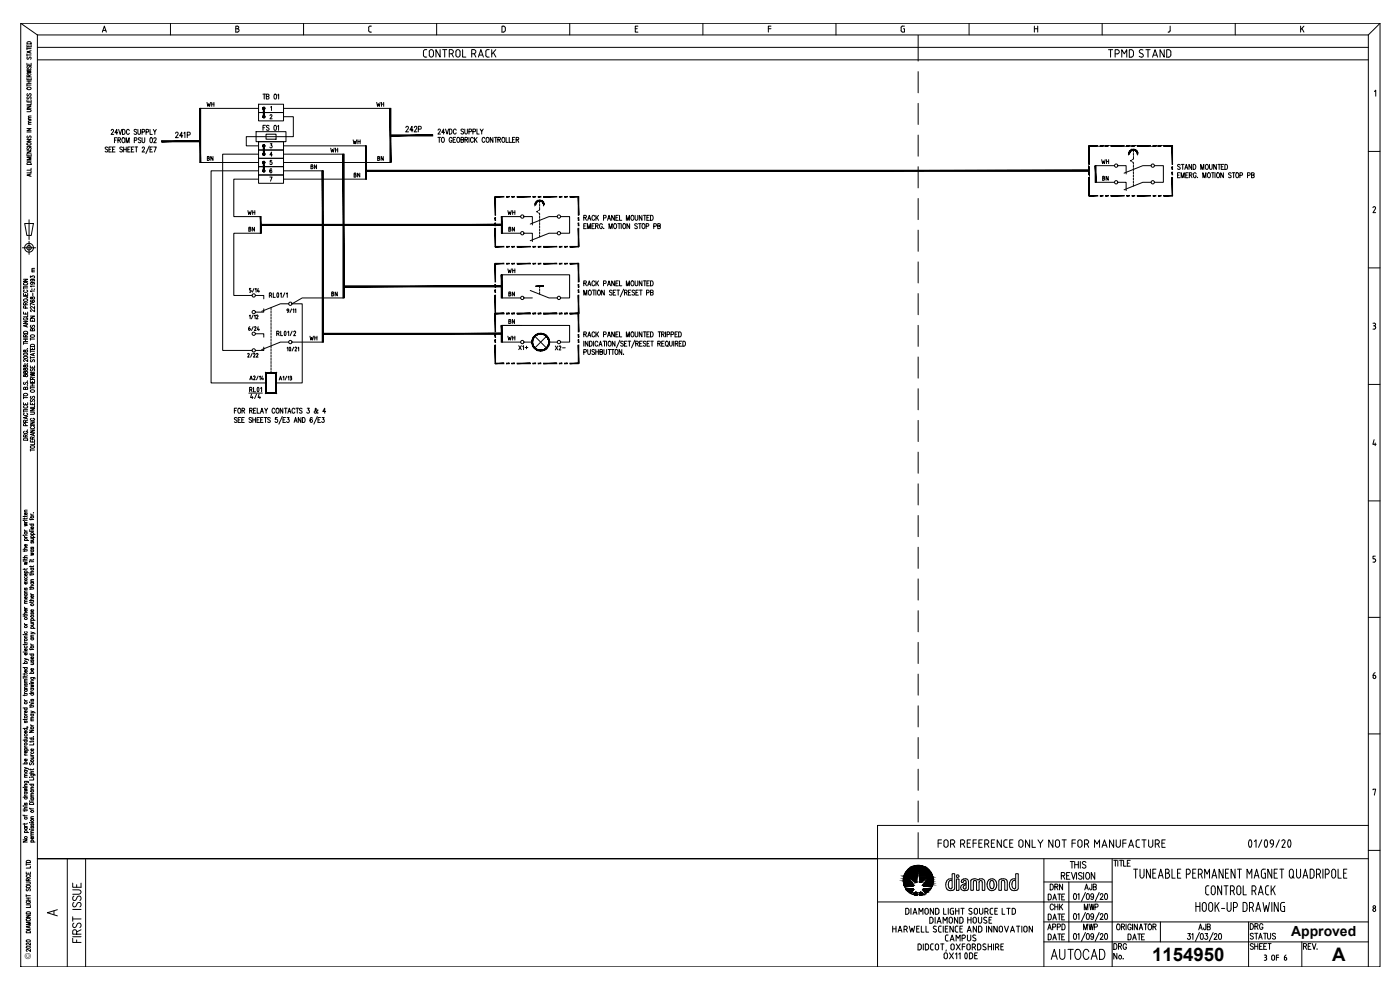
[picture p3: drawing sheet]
<svg xmlns="http://www.w3.org/2000/svg" width="420mm" height="297mm" viewBox="0 0 420 297" stroke-linecap="round" stroke-linejoin="round" font-family="sans-serif">
<defs><g id="words">
<text font-size="6.2" x="314.7" y="288.9">AUTOCAD</text>
<g font-size="5.6">
<text x="345.8" y="288.4">1154950</text>
<text x="399.8" y="288.4">A</text>
</g>
<text font-size="5.3" x="126.3" y="18.3">CONTROL RACK</text>
<g font-size="4.9">
<text x="314.3" y="268.1">DRN</text>
<text x="324.6" y="268.1">AJB</text>
<text x="13.4" y="275.9">A</text>
<text x="313.6" y="271.3">DATE</text>
<text x="314.3" y="274.1">CHK</text>
<text x="324.6" y="274.1">MWP</text>
<text x="313.6" y="280.1">APPD</text>
<text x="313.6" y="277.3">DATE</text>
<text x="324.2" y="280.1">MWP</text>
<text x="358.8" y="280.1">AJB</text>
<text x="313.6" y="283.3">DATE</text>
<text x="337.6" y="283.3">DATE</text>
</g>
<g font-size="4.4">
<text x="105.1" y="44.4">WH</text>
<text x="329.8" y="50.4">WH</text>
<text x="329.8" y="55.4">BN</text>
<text x="151.7" y="98.4">BN</text>
<text x="92.1" y="103.4">WH</text>
<text x="151.7" y="103.4">WH</text>
<text x="380.6" y="289.3">OF</text>
<text x="384.5" y="289.3">6</text>
</g>
<text font-size="4.2" x="387.5" y="280.7">Approved</text>
<g font-size="4">
<text x="61.4" y="33.2">WH</text>
<text x="112.2" y="33.2">WH</text>
<text x="98.4" y="46.9">WH</text>
<text x="61.4" y="49.4">BN</text>
<text x="92.4" y="51.9">BN</text>
<text x="112.5" y="49.4">BN</text>
<text x="105.5" y="54.3">BN</text>
<text x="73.4" y="65.6">WH</text>
<text x="151.7" y="65.6">WH</text>
<text x="73.7" y="70.6">BN</text>
<text x="151.7" y="70.6">BN</text>
<text x="151.7" y="82.9">WH</text>
<text x="98.8" y="90">BN</text>
<text x="151.7" y="90">BN</text>
</g>
<text font-size="2.4" x="9.3" y="287.9" transform="rotate(-90 9.3 287.9)">©</text>
</g></defs>
<!-- layer: Text -->
<g fill="none" stroke="#000" stroke-width=".3">
<path d="M332.7 14.9h1.2M333.3 14.9v2.3M334.7 16.2h.6a.62 .62 0 0 0 .6-.7 .62 .62 0 0 0-.6-.6h-.6v2.3M336.7 17.2v-2.3l.7 1.3 .8-1.3v2.3M339.5 14.9l.6 .4 .1 1.2M339.5 14.9h-.6v2.3h.6M340.1 16.5l-.2 .5-.4 .2M342.4 14.9l.6 .1M342.4 14.9l-.4 .2-.1 .4 1 .7a.57 .57 0 0 1 .1 .8 .57 .57 0 0 1-.9 0l-.2-.1M343.9 14.9h1.3M344.5 14.9v2.3M345.9 17.2l.7-2.3 .8 2.3"/>
<path d="M346.1 16.5h1.1M349.4 14.9v2.3l-1.3-2.3v2.3M351.4 16.5l-.4 .6-.9 .1v-2.3l1.1 .2 .2 1.4M33.4 39.2l.2-.4 .5 .3-.8 1.2h.8M35.3 39.8h-.8l.6-1v1.5M35.6 38.8l.5 1.5 .4-1.5M36.7 38.8a.75 .75 0 0 1 .9 .8 .75 .75 0 0 1-.9 .7zM38.8 39.2a.44 .44 0 0 0-.5-.4 .44 .44 0 0 0-.3 .6v.4a.44 .44 0 0 0 .3 .5 .44 .44 0 0 0 .5-.3M41 39l-.7-.1v.5l.6 .3 .1 .4-.3 .2-.5-.2M41.4 38.8v1.3l.3 .2 .4-.2 .1-1.3M42.6 39.6l.7-.1v-.6l-.7-.1v1.5M43.8 39.6l.7-.1v-.6l-.7-.1v1.5"/>
<path d="M45 38.8v1.5h.7M46 38.8l.5 .7 .4-.7M46.5 39.5v.8M78.9 28.2h.8M78.9 38.3h.5M79.3 28.2v1.5M79.7 37.6h-.8v1.5M79.9 28.9h.7l.1-.5-.8-.2v1.5l.8-.1v-.4l-.3-.3M80.8 37.8l-.3-.2-.6 .2 .2 .4 .6 .3-.1 .5-.7-.1M81 34.7l.2-.3 .4 .2-.6 1.1h.7M81.2 32.1l.3-.2v1.3M82.4 37.7l.1-.1a.85 .85 0 0 1 0 1.5l-.3-.3z"/>
<path d="M82.4 28.3l.2-.1a.82 .82 0 0 1 .4 .8 .82 .82 0 0 1-.4 .7l-.4-.6zM83.3 37.9l.3-.3v1.5M83.4 28.5l.2-.3v1.5M131.5 39.1l.2-.4 .5 .3-.8 1.2h.8M133.4 39.7h-.8l.5-1v1.5M133.7 38.7l.5 1.5 .4-1.5M134.9 38.7a.75 .75 0 0 1 .8 .8 .75 .75 0 0 1-.8 .7zM136.9 39.1a.44 .44 0 0 0-.5-.4 .44 .44 0 0 0-.3 .6v.4a.44 .44 0 0 0 .3 .5 .44 .44 0 0 0 .5-.3M139.1 38.9l-.2-.2-.6 .2 .2 .4 .6 .4-.1 .4-.4 .1-.3-.2M139.5 38.7v1.3l.3 .2 .4-.2 .1-1.3M140.7 39.5l.7-.1v-.6l-.7-.1v1.5M141.9 39.5l.7-.1v-.6l-.7-.1v1.5"/>
<path d="M143.1 38.7v1.5h.7M144.1 38.7l.5 .7 .4-.7M144.6 39.4v.8M32.4 44.3l-.3-.2-.5 .2 .1 .4 .5 .3a.41 .41 0 0 1 0 .6 .41 .41 0 0 1-.6-.2M32.7 44.8h.5M33.4 44.1h-.7v1.5h.7M33.8 44.8h.4M34.4 42h.4M34.5 44.1h-.7v1.5h.7M35.1 41.3h-.7v1.5M35.4 42h.7v-.6l-.7-.1v1.5M35.8 42l.4 .8"/>
<path d="M36.7 44.3l-.2-.2-.5 .2 .1 .4 .6 .3-.1 .5-.6-.1M36.8 41.4l.1-.1a.77 .77 0 0 1 .6 .8 .77 .77 0 0 1-.6 .7 1.01 1.01 0 0 1-.1-1.4zM37.1 44.8h.8M37.1 44.1v1.5M37.8 42.8v-1.5l.5 1.5 .5-1.5v1.5M37.9 44.1v1.5M38.4 44.8h.4M39.1 44.1h-.7v1.5h.7M39.4 44.8h.5M40.2 44.1h-.8v1.5h.8M40.3 42.1l.7-.1v-.6l-.7-.1v1.5M40.5 44.1h.8"/>
<path d="M40.9 44.1v1.5M42.3 41.5l-.3-.2-.5 .2 .1 .4 .5 .2a.4 .4 0 0 1 .1 .6 .4 .4 0 0 1-.6 0l-.1-.1M42.6 41.3v1.1l.4 .4 .4-.2v-1.3M42.7 44.5l.1-.3a.35 .35 0 0 1 .5 0 .35 .35 0 0 1 0 .5l-.7 .9h.8M44.8 43.8l-1 2.3M45 44.8h.5M45.1 41.4l.2-.1a.85 .85 0 0 1 0 1.5l-.3-.3zM45.8 44.1h-.8v1.5h.8M46.1 44.1h.8l-.6 1.5M46.2 41.7l.2-.4 .5 .3-.8 1.2h.8M81 53.1h.7l-.5 1.3M81.1 43.1h.5l-.3 .5a.37 .37 0 0 1 .3 .6 .37 .37 0 0 1-.6-.1"/>
<path d="M81.6 50.8l-.1-.1a.58 .58 0 0 0-.5 .5 .58 .58 0 0 0 .5 .6 .36 .36 0 0 0 .1-.5 .36 .36 0 0 0-.6 0v.2M81.6 48.1h-.5l-.1 .6a.38 .38 0 0 1 .6 0 .38 .38 0 0 1-.1 .5 .38 .38 0 0 1-.5-.1M81.7 46.5h-.7l.5-.9v1.3M131.4 41.2h.8M131.8 41.2v1.5M132.7 41.3l.1-.1a.77 .77 0 0 1 .6 .8 .77 .77 0 0 1-.6 .7 1.01 1.01 0 0 1-.1-1.4zM135.7 41.6a.45 .45 0 0 0-.6-.4 .45 .45 0 0 0-.3 .6v.3a.45 .45 0 0 0 .4 .6 .45 .45 0 0 0 .5-.6h-.3M136 41.9h.5M136.7 41.2h-.7v1.5h.7M137.3 41.3l.1-.1a.77 .77 0 0 1 .6 .8 .77 .77 0 0 1-.6 .7 1.01 1.01 0 0 1-.1-1.4zM138.3 41.9h.7v-.6l-.7-.1v1.5l.8-.1v-.5l-.2-.2M139.5 41.9h.7v-.6l-.7-.1v1.5"/>
<path d="M139.9 41.9l.4 .8M140.7 41.2v1.5M142 41.6a.45 .45 0 0 0-.5-.4 .45 .45 0 0 0-.3 .6v.3a.45 .45 0 0 0 .3 .6 .45 .45 0 0 0 .5-.3M142.4 41.2v1.5M142.7 41.9l.5 .8M143.2 41.2l-.8 1M145.5 41.6a.44 .44 0 0 0-.5-.4 .44 .44 0 0 0-.3 .6v.3a.44 .44 0 0 0 .3 .6 .44 .44 0 0 0 .5-.3M146.1 41.3l.1-.1a.71 .71 0 0 1 .6 .8 .71 .71 0 0 1-.7 .6l-.2-.5zM147.9 41.2v1.5l-.8-1.5v1.5M148.4 41.2h.8M148.8 41.2v1.5M149.4 41.9h.7v-.6l-.7-.1v1.5"/>
<path d="M149.8 41.9l.4 .8M150.8 41.3l.1-.1a.77 .77 0 0 1 .6 .8 .77 .77 0 0 1-.6 .7 1.01 1.01 0 0 1-.1-1.4zM151.9 41.2v1.5h.6M152.8 41.2v1.5h.7M153.8 41.9h.5M154.5 41.2h-.7v1.5h.7M154.9 41.9h.7v-.6l-.7-.1v1.5M155.3 41.9l.4 .8M353.4 52.5h.5M354.1 51.8h-.7v1.5h.7M354.2 49.5l-.3-.2-.5 .2 .1 .4 .7 .5-.3 .4-.5-.2M354.5 53.3v-1.5l.4 1.5 .5-1.5v1.5"/>
<path d="M354.5 49.3h.8M354.9 49.3v1.5M355.6 50.8l.4-1.5 .5 1.5M355.7 50.3h.6M355.9 52.5h.4M356.6 51.8h-.7v1.5h.7M356.9 52.5h.7l.1-.5-.8-.2v1.5M357.3 52.5l.4 .8M357.6 49.3v1.5l-.8-1.5v1.5M358.1 49.3a.75 .75 0 0 1 .8 .8 .75 .75 0 0 1-.8 .7zM359 52.2a.44 .44 0 0 0-.6-.4 .44 .44 0 0 0-.3 .6v.4a.44 .44 0 0 0 .5 .5 .44 .44 0 0 0 .4-.5h-.3M359.4 53.2l.1 .1"/>
<path d="M360.4 50.8v-1.5l.4 1.5 .5-1.5v1.5M361 53.3v-1.5l.4 1.5 .5-1.5v1.5M362 49.4l.1-.1a.72 .72 0 0 1 .6 .8 .72 .72 0 0 1-.7 .7l-.3-.5zM362.6 51.9l.1-.1a.72 .72 0 0 1 .6 .8 .72 .72 0 0 1-.7 .7l-.2-.5zM363 49.3v1.1l.3 .4 .4-.2 .1-1.3M363.6 51.8h.8M364 51.8v1.5M364.6 51.8v1.5M365 49.3v1.5l-.8-1.5v1.5M365.3 51.9l.1-.1a.72 .72 0 0 1 .6 .8 .72 .72 0 0 1-.7 .7l-.2-.5zM365.5 49.3h.8M365.9 49.3v1.5"/>
<path d="M366.5 50h.5M367.2 51.8v1.5l-.8-1.5v1.5M367.3 49.3h-.8v1.5h.8M367.6 49.3a.75 .75 0 0 1 .8 .8 .75 .75 0 0 1-.8 .7zM369.5 52l-.3-.2-.5 .2 .1 .4 .6 .4v.5l-.7-.2M369.8 51.8h.8M370.2 51.8v1.5M371 52l.2-.2a.72 .72 0 0 1 .6 .8 .72 .72 0 0 1-.7 .7l-.2-.5zM372.1 52.6l.7-.1v-.6l-.7-.1v1.5M374.4 52.6l.7-.1v-.5l-.7-.2v1.5M375.6 52.5h.7v-.5l-.7-.2v1.5l.7-.1 .1-.4-.3-.3M175.2 65.3l.7-.1v-.5l-.7-.1v1.5"/>
<path d="M175.2 67.8h.4M175.6 65.3l.4 .8M175.9 67.1h-.7v1.5h.7M176.3 68.6v-1.5l.4 1.5 .5-1.5v1.5M176.4 66.1l.4-1.5 .5 1.5M176.6 65.6h.5M177.7 67.8h.4M178.4 67.1h-.7v1.5h.7M178.5 65a.44 .44 0 0 0-.5-.4 .44 .44 0 0 0-.3 .6v.3a.44 .44 0 0 0 .3 .6 .44 .44 0 0 0 .5-.3M178.7 67.8l.7-.1 .1-.5-.8-.1v1.5M178.8 64.6v1.5M179.1 65.2l.5 .9"/>
<path d="M179.1 67.8l.4 .8M179.6 64.6l-.8 1M180.8 67.5a.44 .44 0 0 0-.6-.4 .44 .44 0 0 0-.3 .6v.3a.44 .44 0 0 0 .5 .6 .44 .44 0 0 0 .4-.6h-.3M181.1 65.4l.7-.1v-.6l-.7-.1v1.5M181.2 68.5h.1M182.3 66.1l.5-1.5 .4 1.5M182.5 65.6h.6M182.8 68.6v-1.5l.4 1.5 .5-1.5v1.5M184.4 64.6v1.5l-.8-1.5v1.5M184.4 67.2l.1-.1a.77 .77 0 0 1 .6 .8 .77 .77 0 0 1-.6 .7 1.01 1.01 0 0 1-.1-1.4zM184.8 65.3h.5M185.4 67.1h.8"/>
<path d="M185.6 64.6h-.8v1.5h.8M185.8 67.1v1.5M185.9 64.6v1.5h.7M186.4 67.1v1.5M187.1 67.2l.1-.1a.71 .71 0 0 1 .6 .8 .71 .71 0 0 1-.7 .6l-.2-.5zM188 66.1v-1.5l.4 1.5 .5-1.5v1.5M189 67.1v1.5l-.8-1.5v1.5M189.6 64.7l.1-.1a.71 .71 0 0 1 .6 .8 .71 .71 0 0 1-.7 .6l-.3-.5zM190.6 64.6v1.3l.3 .2 .4-.2 .1-1.3M191.3 67.3l-.3-.2-.5 .2 .1 .4 .6 .3v.5l-.4 .1-.3-.2M191.6 67.1h.8M192 67.1v1.5"/>
<path d="M192.7 64.6v1.5l-.8-1.5v1.5M192.9 67.2l.1-.1a.77 .77 0 0 1 .6 .8 .77 .77 0 0 1-.6 .7 1.01 1.01 0 0 1-.1-1.4zM193.1 64.6h.8M193.5 64.6v1.5M193.9 67.9l.7-.1v-.6l-.7-.1v1.5M194.1 65.3h.5M194.9 64.6h-.8v1.5h.8M195.2 64.6a.75 .75 0 0 1 .8 .8 .75 .75 0 0 1-.8 .7zM196.2 67.9l.7-.1v-.6l-.7-.1v1.5M197.4 67.8l.7-.1v-.5l-.7-.1v1.5l.7-.1v-.5l-.2-.2M80.8 88.6l.7-.2-.1-.5h-.6v1.3M81.3 88.6l.3 .6"/>
<path d="M82 87.9v1.3h.6M83.2 87.9h.1a.75 .75 0 0 1 0 1.3l-.2-.7zM84.1 88.2l.3-.3v1.3M84.2 99.4v1.3h.6M85.5 87.9l-.6 1.3M85.7 99.4h-.1a.75 .75 0 0 0 0 1.3l.1-.1M85.7 99.4l.2 .6-.2 .6M85.9 88.2l.3-.3v1.3M86.3 99.7l.3-.3v1.3M87.7 99.4l-.6 1.3M88.1 99.6l.5-.2 .1 .4M88.7 99.8l-.6 .9h.6"/>
<path d="M175.2 85l.7-.1v-.5l-.7-.1v1.5M175.2 88.5v-1.5l.4 1.5 .5-1.5v1.5M175.6 85l.4 .8M176.4 85.8l.4-1.5 .5 1.5M176.6 85.3h.5M176.8 87.1l.1-.1a.72 .72 0 0 1 .6 .8 .72 .72 0 0 1-.7 .7l-.2-.5zM177.8 87h.8M178.2 87v1.5M178.5 84.6a.44 .44 0 0 0-.5-.3 .44 .44 0 0 0-.3 .5v.4a.44 .44 0 0 0 .3 .5 .44 .44 0 0 0 .5-.3M178.5 99.9a.44 .44 0 0 0-.5-.3 .44 .44 0 0 0-.3 .5v.4a.44 .44 0 0 0 .3 .6 .44 .44 0 0 0 .5-.4M178.8 84.3v1.5M178.8 87v1.5"/>
<path d="M178.8 99.6v1.5M179.1 84.9l.5 .9M179.4 87.3l.2-.3a.72 .72 0 0 1 .6 .8 .72 .72 0 0 1-.7 .7l-.2-.5zM179.6 84.3l-.8 1M179.6 99.6l-.8 1M181.1 85.1l.7-.1v-.7h-.7v1.5M181.4 87v1.5l-.8-1.5v1.5M182.3 85.8l.5-1.5 .4 1.5M182.5 85.3h.6M183.7 87.3l-.3-.3-.5 .3v.3l.8 .5-.3 .4-.5-.2M184 87.8h.5M184.4 84.3v1.5l-.8-1.5v1.5"/>
<path d="M184.4 99.6v1.5l-.8-1.5v1.5M184.8 87h-.8v1.5h.8M184.8 85h.5M185.1 87h.8M185.5 87v1.5M185.6 84.3h-.8v1.5h.8M185.6 99.6h-.8v1.5h.8M185.9 84.3v1.5h.7M185.9 99.6v1.5h.7M187.2 86.8l-1.1 2.3M187.4 87.8l.7-.1 .1-.5-.8-.2v1.5M187.8 87.8l.4 .7"/>
<path d="M188 85.8v-1.5l.4 1.5 .5-1.5v1.5M188.6 87.8h.5M189.3 87h-.7v1.5h.7M189.6 84.3h.1a.71 .71 0 0 1 .6 .7 .71 .71 0 0 1-.7 .7l-.3-.5zM189.6 99.7l.1-.1a.72 .72 0 0 1 .6 .8 .72 .72 0 0 1-.7 .6l-.3-.5zM190.5 87.3l-.3-.3-.5 .3 .1 .3 .6 .4v.5l-.7-.2M190.6 84.3v1.2l.3 .3 .4-.3 .1-1.2M190.6 99.6v1.3l.3 .2 .4-.2 .1-1.3M190.8 87.8h.5M191.6 87h-.8v1.5h.8M191.9 87h.8M192.3 87v1.5"/>
<path d="M192.7 84.3v1.5l-.8-1.5v1.5M192.7 99.6v1.5l-.8-1.5v1.5M193.1 84.3h.8M193.1 99.6h.8M193.5 84.3v1.5M193.5 99.6v1.5M194 87.8h.7l.1-.6-.8-.2v1.5M194.1 85h.5M194.9 84.3h-.8v1.5h.8M194.9 99.6h-.8v1.5h.8M195.2 84.3a.75 .75 0 0 1 .8 .7 .75 .75 0 0 1-.8 .8zM195.2 87.8l.7-.1v-.6l-.7-.1v1.5h.7l.1-.5-.3-.2"/>
<path d="M195.2 99.6a.75 .75 0 0 1 .8 .7 .75 .75 0 0 1-.8 .8zM197.5 99.6h.8M197.9 99.6v1.5M199.7 99.6v1.5M203.3 99.6h-.7v1.5h.7M203.7 99.6a.75 .75 0 0 1 .8 .7 .75 .75 0 0 1-.8 .8zM74.7 117.9h4M74.9 117l.7-.2-.2-.5-.5-.1v1.4M75.4 117l.2 .6M75.5 118.2l-.3 1.1h.7M75.7 119v.6M76.1 116.2v1.4h.6"/>
<path d="M77 118.2l-.6 1.4M77.3 116.3l.1-.1a.67 .67 0 0 1 .3 .7 .67 .67 0 0 1-.4 .6l-.1-.6zM77.7 118.2l-.3 1.1h.8M78 119v.6M78.2 116.5l.3-.3v1.4M83 100.1h.4M83.4 100.1l.3-.2v-.4l-.7-.1v1.3M83.5 100.1l.3 .6M175.2 100.3l.7-.1v-.5l-.7-.1v1.5M175.2 105.6l.7-.1v-.6h-.7v1.5M175.2 102.4v1.5M175.6 100.3l.4 .8"/>
<path d="M176.4 101.1l.4-1.5 .5 1.5M176.4 104.9v1l.3 .5 .5-.5v-1M176.4 102.4v1.5l-.8-1.5v1.5M176.6 100.6h.5M176.9 102.4a.75 .75 0 0 1 .8 .7 .75 .75 0 0 1-.8 .8zM178.1 102.4v1.5M178.4 105.1l-.6-.2-.1 .5 .6 .3 .1 .4-.2 .3-.5-.3M178.8 104.9v1.5M178.8 105.6h.8M179.1 100.2l.5 .9M179.4 102.7a.44 .44 0 0 0-.5-.3 .44 .44 0 0 0-.3 .5v.4a.44 .44 0 0 0 .3 .6 .44 .44 0 0 0 .5-.4M179.6 104.9v1.5"/>
<path d="M179.7 103.9l.5-1.5 .5 1.5M179.9 103.4h.6M180 105.6l.7-.1v-.6h-.7v1.5l.8-.2v-.3l-.2-.3M181 102.4h.8M181.1 100.4l.7-.1v-.6l-.7-.1v1.5M181.3 104.9v1.2l.3 .3 .4-.3v-1.2M181.4 102.4v1.5M182 102.4v1.5M182.3 101.1l.5-1.5 .4 1.5M182.5 100.6h.6M182.5 104.9h.8M182.7 102.4h.1a.77 .77 0 0 1 .6 .7 .77 .77 0 0 1-.6 .8 1.01 1.01 0 0 1-.1-1.5z"/>
<path d="M182.9 104.9v1.5M183.5 104.9h.8M183.9 104.9v1.5M184.6 102.4v1.5l-.9-1.5v1.5M184.8 104.9h.1a.77 .77 0 0 1 .6 .7 .77 .77 0 0 1-.6 .8 1.01 1.01 0 0 1-.1-1.5zM184.8 100.3h.5M186 102.1l-1 2.3M186.6 104.9v1.5l-.8-1.5v1.5M187.1 102.6l-.7-.2v.5l.5 .3 .2 .4-.3 .3-.5-.3M187.1 106.2l.1 .1M187.4 103.1h.5M188 101.1v-1.5l.4 1.5 .5-1.5v1.5"/>
<path d="M188.2 102.4h-.8v1.5h.8M188.5 102.4h.8M188.9 102.4v1.5M190.5 102.1l-1 2.3M190.8 103.1l.7-.1v-.6h-.7v1.5M191.2 103.1l.4 .8M192 103.1h.4M192.7 102.4h-.7v1.5h.7M193.8 102.6l-.6-.2-.1 .5 .6 .3 .1 .4-.2 .3-.5-.3M194.1 100.3h.5M194.2 103.1h.4M194.9 102.4h-.7v1.5h.7"/>
<path d="M195.3 102.4h.8M195.7 102.4v1.5M197.4 103.1l.7-.1v-.6h-.7v1.5M197.8 103.1l.4 .8M198.5 100.3l.7-.1 .1-.5-.8-.1v1.5M198.6 103.1h.5M198.9 100.3l.4 .8M199.3 102.4h-.7v1.5h.7M199.9 102.4h.1a.71 .71 0 0 1 .6 .7 .71 .71 0 0 1-.7 .7l-.2-.5zM200.2 100.4l.7-.1v-.6l-.7-.1v1.5M200.2 103.6l.3 .4M200.9 102.4l.1 1.2 .3 .3 .4-.3v-1.2"/>
<path d="M201.4 100.4l.7-.1v-.6l-.7-.1v1.5M202.2 102.4v1.5M202.6 100.3h.5M202.6 103.1l.7-.1v-.6h-.7v1.5M203.1 103.1l.3 .8M203.8 103.1h.5M204.6 102.4h-.8v1.5h.8M204.9 102.4a.75 .75 0 0 1 .8 .7 .75 .75 0 0 1-.8 .8zM70.3 123.2h.5M71.1 122.5h-.8v1.5M71.1 125.5l-.7-.2v.5l.7 .4v.3l-.3 .3-.5-.3M71.5 126h.4"/>
<path d="M71.6 122.6l.1-.1a.72 .72 0 0 1 .6 .8 .72 .72 0 0 1-.7 .6l-.2-.5zM72.2 125.3h-.7v1.5h.7M72.6 126h.4M72.6 123.2l.7-.1 .1-.5-.8-.1v1.5M73 123.2l.4 .8M73.3 125.3h-.7v1.5h.7M74.9 123.2l.7-.1v-.5l-.7-.1v1.5M75.3 123.2l.4 .8M75.5 125.5l-.7-.2v.5l.7 .4v.3l-.3 .3-.5-.3M75.9 126h.8M75.9 125.3v1.5M76.1 123.2h.5"/>
<path d="M76.7 125.3v1.5M76.8 122.5h-.7v1.5h.7M77.1 126h.5M77.2 122.5v1.5h.7M77.9 125.3h-.8v1.5h.8M78.1 124l.5-1.5 .5 1.5M78.2 126h.5M78.3 123.5h.6M79 125.3h-.8v1.5h.8M79.3 125.3h.8M79.4 122.5l.5 .7 .4-.7M79.7 125.3v1.5"/>
<path d="M79.9 123.2v.8M81.1 125.5l-.7-.2v.5l.7 .4v.3l-.3 .3-.5-.3M82.5 122.8a.44 .44 0 0 0-.6-.3 .44 .44 0 0 0-.3 .5v.4a.44 .44 0 0 0 .3 .6 .44 .44 0 0 0 .6-.4M83.1 122.6l.1-.1a.72 .72 0 0 1 .6 .8 .72 .72 0 0 1-.7 .6l-.3-.5zM83.2 125.3h-.5l-.1 .6a.45 .45 0 0 1 .7 0 .45 .45 0 0 1-.1 .7 .45 .45 0 0 1-.6-.1M84.7 125l-1 2.3M84.9 122.5v1.5l-.8-1.5v1.5M84.9 126h.5M85.3 122.5h.8M85.7 125.3h-.8v1.5h.8M85.7 122.5v1.5M86.1 125.3h.7l-.4 .5a.44 .44 0 0 1 .4 .7 .44 .44 0 0 1-.8 0"/>
<path d="M86.4 124l.4-1.5 .5 1.5M86.6 123.5h.5M88.3 126.8l.4-1.5 .5 1.5M88.4 126.3h.6M88.5 122.8a.44 .44 0 0 0-.6-.3 .44 .44 0 0 0-.3 .5v.4a.44 .44 0 0 0 .3 .6 .44 .44 0 0 0 .6-.4M88.8 122.5h.8M89.2 122.5v1.5M90.3 125.3v1.5l-.8-1.5v1.5M90.7 122.7l-.3-.2-.5 .2 .1 .3 .5 .3a.41 .41 0 0 1 0 .7 .41 .41 0 0 1-.6-.2M90.8 125.3a.75 .75 0 0 1 .8 .7 .75 .75 0 0 1-.8 .8zM92.2 122.5h.6l-.3 .5a.44 .44 0 0 1 .3 .7 .44 .44 0 0 1-.7 0M93.7 125.5v-.2a.74 .74 0 0 0-.8 .5 .74 .74 0 0 0 .3 .9 .4 .4 0 0 0 .5-.2 .4 .4 0 0 0-.1-.5 .4 .4 0 0 0-.5 .1l-.1 .2"/>
<path d="M95.2 125l-1 2.3M95.4 123.1l-.1-.1a.83 .83 0 0 1-.9 .9v-.5l.5-.6-.1-.3-.2 .2 .2 .6 .4 .6 .2-.1M95.4 126h.5M96.2 125.3h-.8v1.5h.8M96.6 125.3h.7l-.4 .5a.44 .44 0 0 1 .4 .7 .44 .44 0 0 1-.8 0M97.7 123.5h-.8l.6-1v1.5M20.2 257.7v32.4M25.7 257.7v32.4M21.8 267h1.8a.67 .67 0 0 1 .7 .6 .67 .67 0 0 1-.7 .7h-1.8M21.8 265v1.2h2.5v-1.2M21.8 275.7h2.5M21.8 275.1v1.3"/>
<path d="M21.8 272.9h2.5M22.2 277a.71 .71 0 0 0-.4 .7 .71 .71 0 0 0 .6 .6l.4-.2 .4-.9 .8-.2a.77 .77 0 0 1 0 1.3M22.2 270.8a.67 .67 0 0 0-.4 .8 .67 .67 0 0 0 .8 .4l.6-1 .8-.2a.77 .77 0 0 1 0 1.3M22.2 268.9a.67 .67 0 0 0-.4 .8 .67 .67 0 0 0 .8 .4l.6-1 .8-.2a.77 .77 0 0 1 0 1.3M23 265.5v.7M24.3 279l-1.3 .6M21.8 281.5v1.3h2.5M21.8 281.1h2.5M23 280.3l-.1-1.1-.4-.2-.6 .2-.1 1.1h2.5M23 282v.8"/>
</g>
<!-- layer: Equipment -->
<g fill="none" stroke="#000" stroke-width=".3">
<path d="M76.9 39.5h8.9v3h-8.9zM77.6 31.3h7.5v2.5h-7.5zM77.6 33.8h7.5v2.5h-7.5zM77.6 42.5h7.5v2.5h-7.5zM77.6 47.5h7.5v2.5h-7.5zM77.6 52.5h7.5v2.5h-7.5zM77.6 45h7.5v2.5h-7.5zM77.6 50h7.5v2.5h-7.5zM335.5 49.7h2.5v2.5M335.5 54.7h2.5v2.5M345.5 49.7h-2.5l-5.6 2.3M345.5 54.7h-2.5l-5.6 2.2"/>
<path d="M157.3 65h2.5v2.5M157.3 70h2.5v2.5M167.3 65h-2.5l-5.7 2.2M167.3 70h-2.5l-5.7 2.2M76.7 88.7h2.5v1M79.2 92.7v.9h-2.5M86.7 91.2h-2.5l-5.7 2.2M157.3 89.4h2.5M159.1 87.2l5.7 2.2h2.5M76.7 100.1h2.5v1.1M79.2 104.1v1h-2.5M86.7 102.6h-2.5l-5.7 2.3"/>
<path d="M157.3 102.6h2.5M164.8 102.6h2.5"/>
<circle cx="335" cy="54.7" r=".5"/>
<circle cx="346" cy="49.7" r=".5"/>
<circle cx="346" cy="54.7" r=".5"/>
<circle cx="156.7" cy="70" r=".5"/>
<circle cx="156.7" cy="65" r=".5"/>
<circle cx="167.7" cy="65" r=".5"/>
<circle cx="167.7" cy="70" r=".5"/>
<circle cx="76.1" cy="93.6" r=".5"/>
<circle cx="76.1" cy="88.6" r=".5"/>
<circle cx="87.1" cy="91.1" r=".5"/>
<circle cx="156.7" cy="89.4" r=".5"/>
<circle cx="167.7" cy="89.4" r=".5"/>
<circle cx="76.1" cy="100.1" r=".5"/>
<circle cx="76.1" cy="105.1" r=".5"/>
<circle cx="87.1" cy="102.6" r=".5"/>
<circle cx="156.7" cy="102.6" r=".5"/>
<circle cx="167.7" cy="102.6" r=".5"/>
</g>
<!-- layer: 0 -->
<g fill="#000" stroke="#000" stroke-width=".3">
<path d="M60 32.5l.2 16.3v-16.3zM60 32.5l.2 16.3h-.2z"/>
<path d="M79 32.5l.3 2.5v-2.5zM79 32.5l.3 2.5h-.3z"/>
<path d="M117 32.5l.3 16.3v-16.3zM117 32.5l.3 16.3h-.3z"/>
<path d="M79 48.8l.3 2.5v-2.5zM79 48.8l.3 2.5h-.3z"/>
<path d="M79 43.8l.3 2.5v-2.5zM79 43.8l.3 2.5h-.3z"/>
<path d="M109.7 43.8l.3 9.9v-9.9zM109.7 43.8l.3 9.9h-.3z"/>
<path d="M328.7 49.7l.2 5v-5zM328.7 49.7l.2 5h-.2z"/>
<path d="M78.1 65l.3 5v-5zM78.1 65l.3 5h-.3z"/>
<path d="M150.5 65l.2 5v-5zM150.5 65l.2 5h-.2z"/>
</g>
<!-- layer: Cabling (DLS) -->
<g fill="#000" stroke="#000" stroke-width=".3">
<path d="M78.9 32.5v.2l.3-.2zM78.9 32.7l.3-.2zM79.2 32.5v.3z"/>
<path d="M78.9 35h.3zM78.9 35.2l.3-.2-.2 .3zM79.2 35v.3z"/>
<path d="M79 32.2l.2 .3v-.3zM79 32.2l.2 .3-.3-.1zM78.9 32.4l.3 .1z"/>
<path d="M79.2 32.5v.3h.1zM79.2 32.5l.2 .2zM79.2 32.5l.2 .2 .1-.2z"/>
<path d="M79 34.7l.2 .3v-.3zM79 34.7l.2 .3-.3-.1zM78.9 34.9l.3 .1z"/>
<path d="M79.2 35v.3h.2zM79.2 35l.3 .2-.1 .1zM79.2 35h.3z"/>
<path d="M79.2 32.5h.3zM79.3 32.2l.1 .2-.2 .1zM79.2 32.2v.3l.1-.3z"/>
<path d="M79.2 35h.3zM79.4 34.7l.1 .2-.3 .1zM79.2 34.7v.3l.2-.3z"/>
<path d="M78.9 51.3h.3zM78.9 51.4l.3-.1-.2 .2zM79.2 51.3v.3z"/>
<path d="M78.9 48.8h.3zM78.9 48.9l.3-.1-.2 .2zM79.2 48.8v.3z"/>
<path d="M78.9 43.8h.3zM78.9 43.9l.3-.1-.2 .2zM79.2 43.8v.3z"/>
<path d="M78.9 46.3h.3zM78.9 46.4l.3-.1-.2 .2zM79.2 46.3v.3z"/>
<path d="M79 51l.2 .3v-.4zM79 51l.2 .3-.3-.2zM78.9 51.1l.3 .2z"/>
<path d="M79.2 51.3v.3l.1-.1zM79.2 51.3l.2 .1-.1 .1zM79.2 51.3h.3z"/>
<path d="M79 48.5l.2 .3v-.4zM79 48.5l.2 .3-.3-.2zM78.9 48.6l.3 .2z"/>
<path d="M79.2 48.8v.3l.1-.1zM79.2 48.8l.2 .1-.1 .1zM79.2 48.8h.3z"/>
<path d="M79 43.5l.2 .3v-.4zM79 43.5l.2 .3-.3-.2zM78.9 43.6l.3 .2z"/>
<path d="M79.2 43.8v.3l.1-.1zM79.2 43.8l.2 .1-.1 .1zM79.2 43.8h.3z"/>
<path d="M79 46l.2 .3v-.4zM79 46l.2 .3-.3-.2zM78.9 46.1l.3 .2z"/>
<path d="M79.2 46.3v.3l.2-.1zM79.2 46.3l.3 .1-.1 .1zM79.2 46.3h.3z"/>
<path d="M79.2 51.3h.3zM79.3 51l.1 .1-.2 .2zM79.2 50.9v.4l.1-.3z"/>
<path d="M79.2 48.8h.3zM79.3 48.5l.1 .1-.2 .2zM79.2 48.4v.4l.1-.3z"/>
<path d="M79.2 43.8h.3zM79.3 43.5l.1 .1-.2 .2zM79.2 43.4v.4l.1-.3z"/>
<path d="M79.2 46.3h.3zM79.4 46l.1 .1-.3 .2zM79.2 45.9v.4l.2-.3z"/>
</g>
<path d="M60.1 32.5h17.5M85.1 32.5h32.1M60.1 48.8h17.5M77.6 53.7h-7.4v11.3h8.1M85.1 48.8h32.1M85.1 43.8h24.7M85.1 53.7h24.7M346.5 49.7h2.6v5h-2.6M168.3 65h2.6v5h-2.6" fill="none" stroke="#000" stroke-width=".3"/>
<!-- layer: Cable Number -->
<g fill="none" stroke="#000" stroke-width=".3">
<path d="M55.2 40l.3-.3v1.6M121.8 38.3l.3-.4 .5 .3-.8 1.4h.8M124 39h-1l.7-1.1v1.7M124.4 38.3l.2-.4 .5 .3-.8 1.4h.9M125.5 38.8l.8-.1 .1-.7-.9-.1v1.7M52.7 40l.1-.3h.4l.3 .4-.9 1.2h.9M54.9 40.8h-1l.6-1.1v1.6M56.2 40.5l.8-.1v-.7h-.8v1.6M74.6 98.5l.4 .1v.5h-.3zM74.8 94.8l.3-.3v1.2M75 98l-.4 .5M75.3 86.5h-.4v.5l.4 .1 .1 .3-.5 .3"/>
<path d="M75.9 94.5l-.4 1.2M76 98l-.5 1.2M76.2 86.5l-.5 1.2M76.3 94.8l.3-.3v1.2M76.3 98.2l.4-.2 .1 .4M76.6 86.8l.3-.3v1.2M76.8 98.4l-.4 .8h.5M76.9 94.7l.4-.1 .1 .3M77.4 94.9l-.5 .8h.5M77.5 86.5l-.3 .9h.7M77.5 98l-.3 .9h.7M77.7 87.2v.5"/>
<path d="M77.7 98.6v.6M86.1 92.9l.3-.2 .2 .2M86.1 92.9l.3 .4M86.4 93.3h.3M86.7 92.9l-.1 .6-.3 .3M87.5 92.7l-.5 1.1M87.9 92.9l.3-.2v1.1M88.5 92.9l.3-.2v1.1M74.3 106.2l.3-.2 .2 .2-.5 1h.5M75 113.9l.4-1.1 .3 1.1M75.1 113.7h.5M75.7 106l-.5 1.2"/>
<path d="M76.1 106.2l.2-.2 .3 .3-.5 .9h.5M76.3 112.8l.3 .3-.5 .8h.5M76.3 112.8l-.2 .2M76.9 106.2l.4-.1 .1 .3M77.4 106.4l-.5 .8h.5M77.5 112.8l-.5 1.1M77.9 113.1l.2-.3v1.1M78.7 112.8l-.2 .9h.6M78.9 113.5v.4M83.8 114l.4-1.1 .4 1.1M83.9 113.7h.6M84.9 113.1l.3-.2v1.1"/>
<path d="M86 112.9l-.4 1.1M86.1 104.4l.3-.2v1.1M86.4 113.1l.3-.2v1.1M87.1 112.9l.4 .1-.2 .4M87.1 114h.2M87.1 104.2v1M87.2 104.2h-.1a.55 .55 0 0 0-.3 .5 .55 .55 0 0 0 .4 .5M87.2 113.4h.1M87.3 113.4l.2 .4-.2 .2M88.2 104.2l-.5 1.1M88.5 104.3l.3-.2 .2 .3-.5 .9h.5M89.4 104.4l.2-.2v1.1"/>
<path d="M155.7 103.7l.8 1.2M156.5 103.7l-.8 1.2M156.9 104l.2-.3v1.2M157.6 104.3h.8M158 103.9v.8M166.6 103.8l.8 1.2M167.4 103.8l-.8 1.2M167.8 104l.3-.2 .2 .3-.5 .9h.5M168.8 104.4h.8"/>
</g>
<!-- layer: Cable -->
<g fill="#000" stroke="#000" stroke-width=".3">
<path d="M48.5 42.6h11.6v-.4zM48.5 42.2h11.6l-11.6 .4z"/>
<path d="M109.8 51.1v.3l217.1-.3zM109.8 51.4l217.1-.3v.3z"/>
<path d="M117.2 40.5v.3l12.7-.3zM117.2 40.8l12.7-.3v.3z"/>
<path d="M148.7 59h2.5zM148.7 59.1l2.5-.1z"/>
<path d="M152 59h.8zM152 59.1l.8-.1z"/>
<path d="M153.6 59h.8zM153.6 59.1l.8-.1z"/>
<path d="M155.2 59h4zM155.2 59.1l4-.1z"/>
<path d="M159.9 59h.8zM159.9 59.1l.8-.1z"/>
<path d="M161.5 59h.8zM161.5 59.1l.8-.1z"/>
<path d="M163.1 59h4zM163.1 59.1l4-.1z"/>
<path d="M167.9 59h.8zM167.9 59.1l.8-.1z"/>
<path d="M169.5 59h.7zM169.5 59.1l.7-.1z"/>
<path d="M171 59h2.6zM171 59.1l2.6-.1z"/>
<path d="M173.5 59l.2 5.5zM173.5 59l.2 5.5z"/>
<path d="M326.8 53.2v5.5h.1zM326.8 53.2h.1v5.5z"/>
<path d="M326.8 51.7v.7h.1zM326.8 51.7h.1v.7z"/>
<path d="M326.8 50.1v.7h.1zM326.8 50.1h.1v.7z"/>
<path d="M326.8 43.8v5.5h.1zM326.8 43.8h.1v5.5z"/>
<path d="M326.9 43.7v.1l2.5-.1zM326.9 43.8l2.5-.1v.1z"/>
<path d="M326.9 58.8l2.5-.1zM326.9 58.7h2.5z"/>
<path d="M330.2 43.7v.1l.8-.1zM330.2 43.8l.8-.1v.1z"/>
<path d="M330.2 58.8l.8-.1zM330.2 58.7h.8z"/>
<path d="M331.8 43.7v.1l.8-.1zM331.8 43.8l.8-.1v.1z"/>
<path d="M331.8 58.8l.8-.1zM331.8 58.7h.8z"/>
<path d="M333.4 43.7v.1l4-.1zM333.4 43.8l4-.1v.1z"/>
<path d="M333.4 58.8l4-.1zM333.4 58.7h4z"/>
<path d="M338.2 43.7v.1l.7-.1zM338.2 43.8l.7-.1v.1z"/>
<path d="M338.2 58.8l.7-.1zM338.2 58.7h.7z"/>
<path d="M339.7 43.7v.1l.8-.1zM339.7 43.8l.8-.1v.1z"/>
<path d="M339.7 58.8l.8-.1zM339.7 58.7h.8z"/>
<path d="M341.3 43.7v.1l4-.1zM341.3 43.8l4-.1v.1z"/>
<path d="M341.3 58.8l4-.1zM341.3 58.7h4z"/>
<path d="M346.1 43.7v.1l.8-.1zM346.1 43.8l.8-.1v.1z"/>
<path d="M346.1 58.8l.8-.1zM346.1 58.7h.8z"/>
<path d="M347.7 43.7v.1l.7-.1zM347.7 43.8l.7-.1v.1z"/>
<path d="M347.7 58.8l.7-.1zM347.7 58.7h.7z"/>
<path d="M349.3 43.7v.1l2.5-.1zM349.3 43.8l2.5-.1v.1z"/>
<path d="M349.3 58.8l2.5-.1zM349.3 58.7h2.5z"/>
<path d="M351.7 43.8l.2 5.5zM351.7 43.8l.2 5.5z"/>
<path d="M351.7 50.1l.2 .7zM351.7 50.1l.2 .7z"/>
<path d="M351.7 51.7l.2 .7zM351.7 51.7l.2 .7z"/>
<path d="M351.7 53.2l.2 5.5zM351.7 53.2l.2 5.5z"/>
<path d="M78.3 67.3v.4l72.3-.4zM78.3 67.7l72.3-.4v.4z"/>
<path d="M148.6 68.5l.1 5.5zM148.6 68.5l.1 5.5z"/>
<path d="M148.6 66.9l.1 .8zM148.6 66.9l.1 .8z"/>
<path d="M148.6 65.3l.1 .8zM148.6 65.3l.1 .8z"/>
<path d="M148.6 59l.1 5.5zM148.6 59l.1 5.5z"/>
<path d="M148.7 79h2.5zM148.7 79.2l2.5-.2z"/>
<path d="M148.7 74.1l2.5-.2zM148.7 73.9h2.5z"/>
<path d="M152 74.1l.8-.2zM152 73.9h.8z"/>
<path d="M153.6 74.1l.8-.2zM153.6 73.9h.8z"/>
<path d="M155.2 79h4zM155.2 79.2l4-.2z"/>
<path d="M155.2 74.1l4-.2zM155.2 73.9h4z"/>
<path d="M159.9 79h.8zM159.9 79.2l.8-.2z"/>
<path d="M159.9 74.1l.8-.2zM159.9 73.9h.8z"/>
<path d="M161.5 79h.8zM161.5 79.2l.8-.2z"/>
<path d="M161.5 74.1l.8-.2zM161.5 73.9h.8z"/>
<path d="M163.1 79h4zM163.1 79.2l4-.2z"/>
<path d="M163.1 74.1l4-.2zM163.1 73.9h4z"/>
<path d="M167.9 79h.8zM167.9 79.2l.8-.2z"/>
<path d="M167.9 74.1l.8-.2zM167.9 73.9h.8z"/>
<path d="M169.5 79h.7zM169.5 79.2l.7-.2z"/>
<path d="M169.5 74.1l.7-.2zM169.5 73.9h.7z"/>
<path d="M171 79h2.6zM171 79.2l2.6-.2z"/>
<path d="M171 74.1l2.6-.2zM171 73.9h2.6z"/>
<path d="M173.5 65.3l.2 .8zM173.5 65.3l.2 .8z"/>
<path d="M173.5 66.9l.2 .8zM173.5 66.9l.2 .8z"/>
<path d="M173.5 68.5l.2 5.5zM173.5 68.5l.2 5.5z"/>
<path d="M173.5 79.1l.2 5.5zM173.5 79.1l.2 5.5z"/>
<path d="M102.9 46.3v43.1h.4zM102.9 46.3h.4v43.1z"/>
<path d="M148.6 88.6l.1 5.5zM148.6 88.6l.1 5.5z"/>
<path d="M148.6 87l.1 .8zM148.6 87l.1 .8z"/>
<path d="M148.6 85.4l.1 .8zM148.6 85.4l.1 .8z"/>
<path d="M148.6 79.1l.1 5.5zM148.6 79.1l.1 5.5z"/>
<path d="M148.6 94.1l.1 5.5zM148.6 94.1l.1 5.5z"/>
<path d="M148.7 94h2.5zM148.7 94.1l2.5-.1z"/>
<path d="M150.4 82.5v6.9h.4zM150.4 82.5h.4v6.9z"/>
<path d="M103.1 86.1h47.5v-.3zM103.1 85.8h47.5l-47.5 .3z"/>
<path d="M148.7 94.1l2.5-.1zM148.7 94h2.5z"/>
<path d="M155.2 94h4zM155.2 94.1l4-.1z"/>
<path d="M155.2 94.1l4-.1zM155.2 94h4z"/>
<path d="M159.9 94h.8zM159.9 94.1l.8-.1z"/>
<path d="M159.9 94.1l.8-.1zM159.9 94h.8z"/>
<path d="M160.8 85.8h2.3zM160.8 85.9l2.3-.1z"/>
<path d="M161.5 94h.8zM161.5 94.1l.8-.1z"/>
<path d="M161.5 94.1l.8-.1zM161.5 94h.8z"/>
<path d="M163.1 94h4zM163.1 94.1l4-.1z"/>
<path d="M163.1 94.1l4-.1zM163.1 94h4z"/>
<path d="M167.9 94h.8zM167.9 94.1l.8-.1z"/>
<path d="M167.9 94.1l.8-.1zM167.9 94h.8z"/>
<path d="M169.5 94h.7zM169.5 94.1l.7-.1z"/>
<path d="M169.5 94.1l.7-.1zM169.5 94h.7z"/>
<path d="M171 94h2.6zM171 94.1l2.6-.1z"/>
<path d="M171 94.1l2.6-.1zM171 94h2.6z"/>
<path d="M173.5 85.4l.2 .8zM173.5 85.4l.2 .8z"/>
<path d="M173.5 87l.2 .8zM173.5 87l.2 .8z"/>
<path d="M173.5 88.6l.2 5.5zM173.5 88.6l.2 5.5z"/>
<path d="M173.5 94.1l.2 5.5zM173.5 94.1l.2 5.5z"/>
<path d="M96.7 51.3v51.3h.3zM96.7 51.3h.3v51.3z"/>
<path d="M148.6 103.5l.1 5.6zM148.6 103.5l.1 5.6z"/>
<path d="M148.6 101.9l.1 .9zM148.6 101.9l.1 .9z"/>
<path d="M148.6 100.4l.1 .8zM148.6 100.4l.1 .8z"/>
<path d="M150.4 97.6v5h.4zM150.4 97.6h.4v5z"/>
<path d="M96.9 100.3h53.7v-.3zM96.9 100h53.7l-53.7 .3z"/>
<path d="M148.7 109.1l2.5-.1zM148.7 109h2.5z"/>
<path d="M152 109.1l.8-.1zM152 109h.8z"/>
<path d="M153.6 109.1l.8-.1zM153.6 109h.8z"/>
<path d="M155.2 109.1l4-.1zM155.2 109h4z"/>
<path d="M159.9 109.1l.8-.1zM159.9 109h.8z"/>
<path d="M161.5 109.1l.8-.1zM161.5 109h.8z"/>
<path d="M164.8 102.6l-.1 .5zM164.7 102.6v.5zM164.8 102.2l-.1 .4zM164.7 102.2v.4l.1-.4zM164.7 101.8v.4zM164.5 101.8l.2 .4v-.4zM164.5 101.4l.2 .4h-.2zM164.4 101.4l.1 .4zM164.2 101l.2 .4zM164.2 101l.2 .4zM163.9 100.7l.2 .4zM163.9 100.7l-.1 .1 .3 .3zM163.6 100.4l.3 .3-.1 .1zM163.6 100.4l.2 .4zM163.1 100.2l.5 .2-.1 .1zM163.1 100.2l.4 .3zM162.7 100.1l.4 .3zM162.7 100.1l.4 .3zM162.3 100.1l.4 .2zM162.3 100.1l.4 .2zM161.8 100.1l.5 .1zM161.8 100.1l.5 .1zM161.4 100.2l.4 .1zM161.4 100.2l.4 .1zM161 100.4l.4-.2v.2zM161 100.4h.4zM160.6 100.7l.5-.2zM160.6 100.7l.5-.2zM160.6 100.7l-.3 .3zM160.3 101l.4-.2zM160.3 101l-.3 .4zM160 101.4l.4-.3zM160 101.4l-.1 .4zM160.2 101.4l-.3 .4zM159.9 101.8l-.2 .4zM160 101.8l-.3 .4zM159.7 102.2h.2l-.2 .4zM159.9 102.2l-.2 .4h.2zM159.7 102.6h.2l-.2 .5zM159.9 102.6l-.2 .5zM159.7 103.1l.2 .4zM159.9 103.1v.4zM159.9 103.5l.1 .4zM160 103.5v.4zM160 103.9l.3 .4zM160.2 103.9l.1 .4zM160.3 104.3l.3 .3zM160.4 104.2l.2 .4zM160.7 104.5l.3 .4zM160.7 104.5l.3 .4 .1-.2zM161.1 104.7l.3 .4-.4-.2zM161.1 104.7l.3 .4zM161.4 104.9l.4 .3-.4-.1zM161.4 104.9l.4 .3zM161.8 105l.5 .2zM161.8 105l.5 .2zM162.3 105.1l.4 .1zM162.3 105.1l.4 .1zM162.7 105l.4 .1zM162.7 105l.4 .1zM163.1 104.9h.5l-.5 .2zM163.1 104.9h.5l-.1-.2zM163.5 104.7l.4-.1-.3 .3zM163.5 104.7l.4-.1zM163.8 104.5l.4-.2zM163.8 104.5l.4-.2zM164.1 104.2l.4-.3zM164.4 103.9l-.3 .3zM164.7 103.5l-.3 .4zM164.5 103.5l-.1 .4 .3-.4zM164.8 103.1l-.3 .4zM164.7 103.1l-.2 .4z"/>
<path d="M163.1 109.1l4-.1zM163.1 109h4z"/>
<path d="M167.9 109.1l.8-.1zM167.9 109h.8z"/>
<path d="M169.5 109.1l.7-.1zM169.5 109h.7z"/>
<path d="M171 109.1l2.6-.1zM171 109h2.6z"/>
<path d="M173.5 100.4l.2 .8zM173.5 100.4l.2 .8z"/>
<path d="M173.5 101.9l.2 .9zM173.5 101.9l.2 .9z"/>
<path d="M173.5 103.5l.2 5.6zM173.5 103.5l.2 5.6z"/>
</g>
<!-- layer: Equipment -->
<g fill="#000" stroke="#000" stroke-width=".3">
<path d="M341.4 45.9l-.1 .3zM341.3 45.9v.3l.1-.3zM341.3 45.5v.4zM341.2 45.6l.1 .3v-.4zM341.1 45.3l.2 .2-.1 .1zM341.1 45.3l.1 .3zM340.8 45l.2 .4zM340.8 45l.2 .4zM340.5 44.9l.2 .3zM340.5 44.9l.2 .3zM340.1 44.9l.4 .1zM340.1 44.9l.4 .1zM339.8 44.9l.3 .1zM339.8 44.9l.3 .1zM339.5 45h.4zM339.5 45h.4zM339.2 45.3l.4-.1zM339.2 45.3l.4-.1zM339.2 45.3l-.2 .2zM339 45.5l.3-.1zM339 45.5l-.1 .4zM338.9 45.9l.2-.3zM338.9 45.9h.1l-.2 .3zM339 45.9l-.2 .3z"/>
<path d="M163.2 61.1l-.1 .4zM163.1 61.2v.3l.1-.4zM163.1 60.8v.4zM163 60.9l.1 .3v-.4zM162.9 60.5l.1 .4zM162.9 60.5l.1 .4zM162.6 60.3l.2 .3zM162.6 60.3l.2 .3zM162.3 60.2l.3 .1zM162.3 60.2l.2 .2zM161.9 60.1l.4 .2zM161.9 60.1l.4 .2zM161.6 60.2l.3 .1zM161.6 60.2l.3 .1zM161.3 60.3h.3zM161.3 60.3h.3zM161 60.5l.4-.1zM161 60.5l.4-.1zM161 60.5l-.2 .3zM160.8 60.8l.3-.2zM160.8 60.8l-.1 .3zM160.7 61.1l.2-.2zM160.7 61.1l.1 .1-.2 .3zM160.8 61.2l-.2 .3z"/>
<path d="M79.8 111.8v6.2zM79.8 111.8l.1 6zM79.8 111.8h3.1zM79.9 112l3-.2zM82.9 111.8v6.2zM82.8 112l.1 6zM79.8 118h3.1zM79.8 118l3-.2z"/>
</g>
<!-- layer: 0 -->
<g fill="none" stroke="#000" stroke-width=".3">
<path d="M11.2 14.2h399.4M11.2 18h399.4M275.5 10.5v7.8M275.5 21.5v6.3M275.5 31v6.3M275.5 40.5v6.4M275.5 50v6.4M275.5 59.5v6.4M339.6 48.1l-.3 .1 .3 .2M339.8 48.6l.3 .2v.5M340.1 44.9v.8M340.1 49.6v.6"/>
<path d="M340.1 50.6v.6M340.1 51.5v.6M340.1 52.5v.6M340.1 53.4v.6M340.1 54.4v.6M340.1 55.3v.5M340.1 46l.1 .6M340.2 47v.7l-.3 .2M161.4 63.3l-.4 .2 .4 .2M161.6 63.9l.3 .1v.6M161.9 62.2v.8l-.3 .2M161.9 60.2v.8"/>
<path d="M161.9 61.3v.6M161.9 64.9v.6M161.9 65.8v.7M161.9 66.8v.6M161.9 67.7v.7M161.9 68.7v.6M161.9 69.6v.7M161.9 70.6v.5M275.5 69.1v6.3M275.5 78.6v6.3M81.3 92.3v.6M81.3 93.2v.7"/>
<path d="M81.3 94.2v.6M81.3 95.1v.6M81.3 96.1v.6M81.3 97v.6M81.3 98v.6M81.3 98.9v.7M81.3 99.9v.6M161.9 85.9v.5M161.9 86.7v.7M161.9 87.7v.6M275.5 88.1v6.3M275.5 97.6v6.3"/>
<path d="M81.3 100.8v.7M81.3 101.8v.6M81.3 102.7v.7M81.3 103.7v.6M81.3 104.6v.7M81.3 105.6v.6M81.3 106.5v.7M81.3 107.5v.6M81.3 108.4v.7M81.3 109.4v.6M81.3 110.3v.7M81.3 111.3v.6"/>
<path d="M275.5 107.1v6.4M275.5 116.6v6.4M275.5 126.1v6.4M275.5 135.7v6.3M275.5 145.2v6.3M275.5 154.7v6.3M275.5 164.2v6.3M275.5 173.7v6.4M275.5 183.2v6.4M275.5 192.7v6.4M275.5 202.3v6.3M275.5 211.8v6.3"/>
<path d="M275.5 221.3v6.3M275.5 230.8v6.3M275.5 240.3v6.3M275.5 249.8v7.8"/>
</g>
<!-- layer: Cable -->
<g fill="none" stroke="#000" stroke-width=".3">
<path d="M85.1 35h2.9v6h-2.2M76.9 41h-3v2.8h3.5M77.6 51.3h-14.2v63.6h16.4M77.6 46.3h-10.8v58.8h8.9M85.1 46.3h18M85.1 51.3h11.8M148.6 59h.1M173.6 59v.1M326.8 43.8h.1M326.9 58.7v.1M351.7 58.7h.2M351.8 43.7v.1"/>
<path d="M78.3 70h-8.1v18.7h5.5M148.6 79.1h.1M148.7 73.9v.2M173.5 74h.2M173.6 79v.2M103.1 89.4h-12.4l-3 1.8h3v23.7h-7.9M148.6 94.1h.1M148.7 94v.1M150.6 82.5h20.3v6.9h-2.6M156.3 97.6h-5.7h20.3v5h-2.6M173.5 94.1h.2M173.6 94v.1"/>
<path d="M87.7 102.6h9.2M148.7 109v.1M160.5 100.9l3.5 3.5M164 100.9l-3.5 3.5M173.5 109.1h.2"/>
</g>
<!-- layer: ET_1_7_050 -->
<path d="M76.9 41h8.9M79.8 40.3h3v1.5h-3z" fill="none" stroke="#000" stroke-width=".3"/>
<!-- layer: Drawing Border -->
<g fill="none" stroke="#000" stroke-width=".3">
<path d="M6.2 7h408v283.1h-408zM6.2 7l5 3.5M8.1 19v.6h1.2v-.6M8.1 13.4v.7h1.2v-.7M8.1 14.3v.6M8.1 16.2v.6M8.1 16.5h1.2M8.1 14.6h1.2M8.1 12.7a.68 .68 0 0 1 .8-.2 .68 .68 0 0 1 .4 .7h-1.2zM8.3 19.9l-.2 .2 .2 .4 .9-.6 .1 .2-.1 .4M8.3 17.1l-.2 .2 .2 .5 .9-.7 .1 .2-.1 .5M8.7 13.7v.4"/>
<path d="M8.7 19.2v.4M8.9 15.4v.4M9.3 15.2l-1.2 .4 1.2 .4M11.2 10.5h399.5M11.2 10.5v279.6M30.7 9.6l.6-1.8 .6 1.8M30.9 9.1h.9M51.2 7v3.5M70.8 7.8l.8 .2v.4l-.3 .2a.5 .5 0 0 1 .5 .5 .5 .5 0 0 1-.5 .5h-.5zM70.8 8.6h.5M91.1 7v3.5M111.5 7.8l-.8 .2-.1 1.2 .3 .4h.6"/>
<path d="M131 7v3.5M150.6 7.8l.8 .1a1.21 1.21 0 0 1 .2 1.4l-1 .3zM171 7v3.5M190.6 8.6h.6M191.5 7.8h-.9v1.8h.9M210.9 7v3.5M230.6 8.6h.8M231.4 7.8h-.8v1.8M250.9 7v3.5M270.4 8.3v.8M271.1 8.6h.3v1l-.7-.1-.3-.4M271.4 7.8l-.7 .1-.3 .4"/>
<path d="M290.8 7v3.5M310.4 8.6h1M310.4 7.8v1.8M311.4 7.8v1.8M330.8 7v3.5M351.2 9.2l-.2 .4h-.4M351.2 7.8v1.4M370.7 7v3.5M390.3 7.8v1.8M390.7 8.5l.6 1.1M391.3 7.8l-1 1.1M410.7 10.5v279.6"/>
<path d="M414.2 7l-3.5 3.5M8.1 38.6h1.2l-1.2 .6h1.2M8.1 32.9h.9l.3 .2-.1 .4h-1.1M8.1 31.8h1.2l-1.2 .7h1.2M8.1 30v.6h1.2v-.6M8.1 23.3v.7h1.2v-.7M8.1 21.1l1.2 .2-1.2 .3 1.2 .2-1.2 .3M8.1 39.6h1.2M8.1 25.5h1.2M8.1 25.2v.7M8.1 25h1.2M8.1 24.3h1.2"/>
<path d="M8.1 20.9h1.2M8.1 26.3a.61 .61 0 0 1 .8-.2 .61 .61 0 0 1 .4 .6 .61 .61 0 0 1-.7 .3 .61 .61 0 0 1-.5-.7zM8.3 29l-.2 .3 .2 .4 .9-.7 .1 .3-.1 .4M8.3 28.1l-.2 .2 .2 .5 .9-.7 .1 .2-.1 .5M8.5 37.3h.8M8.5 35.8h.8M8.7 23.1l-.1-.6h-.5v.6h1.2M8.7 23.6v.4M8.7 24.3v.7M8.7 30.2v.4M9.3 36.8h-.7l.1 .5M9.3 36.2l-.7 .1 .1 .5"/>
<path d="M9.3 35.3l-.7 .1 .1 .4M9.3 34.8h-.7l.1 .5M9.3 30.8v.6h-1.2M9.3 22.4l-.6 .3M412.5 27.5l.4-.4v1.8M8.1 46.2v.6h1.2v-.6M8.1 45.3h1.2l-1.2 .6h1.2M8.1 41.8h1.2l-1.2 .7h1.2M8.1 48.4h1.2M8.1 43.9h1.2M8.1 48.9a.68 .68 0 0 1 .8-.2 .68 .68 0 0 1 .4 .6h-1.2zM8.1 43a.62 .62 0 0 1 .8-.3 .62 .62 0 0 1 .4 .7 .61 .61 0 0 1-.7 .2 .61 .61 0 0 1-.5-.6z"/>
<path d="M8.3 44.2l-.2 .6h.4l.3-.5 .4-.1 .1 .3-.1 .4M8.3 40.8l-.2 .6h.4l.4-.6h.3l.1 .2-.1 .5M8.7 46.4v.4M8.9 52.3v.5M9.3 52.2l-1.2 .3 1.2 .4M9.3 51.3v.6h-1.2M9.3 50.5v.6h-1.2M9.3 47.2h-1.2l1.2 .4-1.2 .4h1.2M410.7 45.4h3.5M6.7 74.3h4M7.4 67.1h2.6l-.6 3.5h-1.3zM8.7 65.9v6"/>
<path d="M8.7 72.4v3.9M412 62.3l.3-.3 .3 .1 .2 .5M412.8 62.6l-.7 1.2h.8M7 96.4h1.3l-1.3 .7h1.3M7 93.6v.6h1.3v-.6M7 88.9l1.2 .1v.3l-.3 .1M7 88v.6h1.3v-.6M7 83.8h1.3l-1.3 .6h1.3M7 86.1v.6M7 86.4h1.3M7 85.9h1.3M7.1 99.6a.68 .68 0 0 1 .8-.2 .68 .68 0 0 1 .4 .6h-1.3z"/>
<path d="M7.1 89.9a.62 .62 0 0 1 .7-.3 .62 .62 0 0 1 .4 .6 .61 .61 0 0 1-.7 .3 .61 .61 0 0 1-.4-.6zM7.1 84.9a.61 .61 0 0 1 .7-.2 .61 .61 0 0 1 .4 .6 .62 .62 0 0 1-.7 .2 .62 .62 0 0 1-.4-.6zM7.3 95.3a.36 .36 0 0 0-.2 .5 .36 .36 0 0 0 .4 .2h.3a.37 .37 0 0 0 .5-.3 .37 .37 0 0 0-.5-.4v.3M7.3 87a.36 .36 0 0 0-.2 .5 .36 .36 0 0 0 .4 .2h.3a.36 .36 0 0 0 .5-.2 .36 .36 0 0 0-.3-.5M7.6 91.4l-.1-.6h-.3l-.2 .6h1.3M7.6 88.3v.3M7.6 93.9v.3M7.7 92.4l-.1-.5-.4-.1-.2 .6h1.3M7.9 97.5v.5M8.3 97.4l-1.3 .4 1.3 .3M8.3 94.5v.5h-1.3M8.3 90.8l-.7 .3"/>
<path d="M9.1 95.8v.6h1.3v-.6M9.1 94.8h1.3l-1.3 .7h1.3M9.1 83.3v-.5l.5 .3a.37 .37 0 0 1 .6-.3 .37 .37 0 0 1-.1 .6M9.2 89.2l-.1 .3a.42 .42 0 0 0 .5 .1 .42 .42 0 0 0 .2-.5 .35 .35 0 0 1 .6 .2 .35 .35 0 0 1-.3 .5 .35 .35 0 0 1-.4-.3l-.2-.3zM9.3 97.6l-.2 .2 .2 .5 .9-.7 .2 .2-.2 .5M9.3 90.1l-.1 .1a.58 .58 0 0 0 .5 .5 .58 .58 0 0 0 .6-.5 .37 .37 0 0 0-.5-.1 .37 .37 0 0 0-.1 .5l.3 .1M9.5 86.7h.1M9.5 84.7a.32 .32 0 0 1 .4 .4 .32 .32 0 0 1-.4 .2l-.4-.3a.71 .71 0 0 1 1.3 .1l-.2 .2M9.5 83.8a.32 .32 0 0 1 .4 .3 .32 .32 0 0 1-.4 .3l-.4-.3a.71 .71 0 0 1 1.3 0l-.2 .2M9.5 81.6h.9M9.7 98.8l.3-.2 .4 .2v.5h-1.3l.1-.6h.5v.6M9.7 96v.4"/>
<path d="M9.8 87.9v.9M10.3 86.7h.1M10.4 92.9v.6l-.6-.4a.34 .34 0 0 0-.5-.2 .34 .34 0 0 0-.1 .5l.2 .1M10.4 91.9v.7l-.6-.5a.34 .34 0 0 0-.5-.1 .34 .34 0 0 0-.1 .5h.2M10.4 91.5l-1.3-.5v.7M10.4 87.3h-1.3l.3 .3M10.4 85.9h-1.3l.3 .2M10.4 81.1h-.8l.2 .5M10.4 80.5l-.8 .1 .2 .5M410.7 80.4h3.5M412.1 97l.7 .1v.4l-.4 .2M412.2 97.8h.3"/>
<path d="M412.4 97.8l.4 .3M412.8 98.4l-.2 .3h-.5M412.9 98.2v.2M7 102.7v.6M7 119v.6M7 119.3h1.3M7 103h1.3M7 102.5h1.3M7 101.8h1.3M7 101.4h1.3M7.1 118.2a.62 .62 0 0 1 .7-.2 .62 .62 0 0 1 .4 .6 .61 .61 0 0 1-.7 .2 .61 .61 0 0 1-.4-.6zM7.1 112.5v.4h.4a.43 .43 0 0 1 .3-.5 .43 .43 0 0 1 .5 .4 .44 .44 0 0 1-.6 .2 .44 .44 0 0 1-.2-.5z"/>
<path d="M7.1 111.5v.5h.4a.43 .43 0 0 1 .3-.6 .43 .43 0 0 1 .5 .4 .44 .44 0 0 1-.6 .3 .44 .44 0 0 1-.2-.6zM7.1 110.6v.4h.4a.43 .43 0 0 1 .3-.5 .43 .43 0 0 1 .5 .4 .44 .44 0 0 1-.6 .2 .44 .44 0 0 1-.2-.5zM7.1 109.6v.5h.4a.43 .43 0 0 1 .3-.6 .43 .43 0 0 1 .5 .4 .44 .44 0 0 1-.6 .3 .44 .44 0 0 1-.2-.6zM7.1 107a.61 .61 0 0 1 .7-.2 .61 .61 0 0 1 .4 .6 .61 .61 0 0 1-.7 .3 .61 .61 0 0 1-.4-.7zM7.1 106.1a.61 .61 0 0 1 .7-.3 .61 .61 0 0 1 .4 .7 .61 .61 0 0 1-.7 .2 .61 .61 0 0 1-.4-.6zM7.1 105.1v.5h.4a.43 .43 0 0 1 .3-.6 .43 .43 0 0 1 .5 .4 .45 .45 0 0 1-.6 .2 .45 .45 0 0 1-.2-.5zM7.2 114.7l-.2 .2 .2 .5 .7-.7 .4 .2-.2 .5M7.5 109.2h.1M7.6 116.4l.3-.2 .4 .2v.4h-1.3l.1-.5h.5v.5M7.6 101v-.5h-.5l-.1 .5h1.3M7.6 101.8v.7M8.2 115.7v.1"/>
<path d="M8.2 114.3h.1M8.2 109.2h.1M8.2 104.6v.1M8.3 107.9v.6l-1-.6-.3 .4 .3 .2M8.3 100.4l-.7 .3M9.1 114.1v.7h1.3v-.7M9.1 111.9l1.3 .2-1.3 .3 1.3 .2-1.3 .3M9.1 109.8v.6h1.3v-.6M9.1 104.3v.6h1.3v-.6M9.1 101.4v.7M9.1 105.1v.6M9.1 107v.6"/>
<path d="M9.1 116v.7M9.1 116.3h1.3M9.1 115.8h1.3M9.1 115.1h1.3M9.1 111.7h1.3M9.1 107.3h1.3M9.1 105.4h1.3M9.1 101.7h1.3M9.2 117.1a.63 .63 0 0 1 .7-.2 .63 .63 0 0 1 .4 .6 .62 .62 0 0 1-.7 .3 .62 .62 0 0 1-.4-.7zM9.2 103.5a.68 .68 0 0 1 .8-.2 .68 .68 0 0 1 .4 .7h-1.3zM9.2 100.6a.63 .63 0 0 1 .7-.2 .63 .63 0 0 1 .4 .6 .62 .62 0 0 1-.7 .3 .62 .62 0 0 1-.4-.7zM9.3 119.9l-.2 .2 .2 .4 .3-.1 .3-.5h.4l-.1 .6"/>
<path d="M9.3 118.9l-.2 .2 .2 .5 .3-.1 .3-.6 .4 .1-.1 .6M9.3 110.7l-.2 .2 .2 .4 .7-.6 .4 .2-.2 .4M9.3 107.9l-.2 .2 .2 .5 .3-.1 .3-.5h.4l-.1 .6M9.7 113.9v-.6h-.5l-.1 .6h1.3M9.7 104.5v.4M9.7 110v.4M9.7 114.4v.4M9.7 115.1v.7M10 106.2v.4M10.4 106l-1.3 .4 1.3 .4M10.4 113.2l-.7 .3M410.7 115.3h3.5"/>
<path d="M7 120.8v.6h1.3v-.6M7 123.3h1.3M7 123v.7M7 122.8h1.3M7.1 131.6a.68 .68 0 0 1 .8-.2 .68 .68 0 0 1 .4 .7h-1.3zM7.3 129.4a.37 .37 0 0 0-.2 .4 .37 .37 0 0 0 .4 .3h.3a.37 .37 0 0 0 .5-.4 .37 .37 0 0 0-.5-.3v.2M7.3 124a.37 .37 0 0 0-.2 .4 .37 .37 0 0 0 .4 .3h.3a.37 .37 0 0 0 .5-.3 .37 .37 0 0 0-.3-.4M7.3 121.7a.36 .36 0 0 0-.2 .5 .36 .36 0 0 0 .4 .2h.3a.36 .36 0 0 0 .5-.2 .36 .36 0 0 0-.3-.5M7.6 131.1v-.6h-.5l-.1 .6h1.3M7.6 126.7l-.1-.6h-.3l-.2 .6h1.3M7.6 121.1v.3M7.7 127.7l-.1-.5h-.5l-.1 .5h1.3"/>
<path d="M7.9 125.1v.5M8.2 129v.1M8.3 125l-1.3 .3 1.3 .4M8.3 130.4l-.7 .4M8.3 126.1l-.7 .3M9.1 132v.6h1.3v-.6M9.1 129h1.3l-1.3 .7h1.3M9.1 126.6h1.3l-1.3 .7h1.3M9.1 123.7h.9l.4 .2-.2 .4h-1.1M9.1 122.6h1.3l-1.3 .7h1.3M9.1 120.8v.6h1.3v-.6M9.1 134.7v.6"/>
<path d="M9.1 135h1.3M9.1 127.6h1.3M9.2 133.9a.63 .63 0 0 1 .7-.2 .63 .63 0 0 1 .4 .6 .62 .62 0 0 1-.7 .3 .62 .62 0 0 1-.4-.7zM9.4 127.9a.37 .37 0 0 0-.3 .5 .37 .37 0 0 0 .5 .3h.3a.37 .37 0 0 0 .5-.3 .37 .37 0 0 0-.3-.5M9.4 125.5a.37 .37 0 0 0-.3 .5 .37 .37 0 0 0 .5 .2h.3a.37 .37 0 0 0 .5-.3 .37 .37 0 0 0-.5-.4v.2M9.7 131.7v-.5l-.5-.1-.1 .6h1.3M9.7 121v.4M9.7 132.3v.3M10 130.1v.5M10.4 132.9v.5h-1.3M10.4 130l-1.3 .4 1.3 .3M10.4 121.7v.5h-1.3"/>
<path d="M10.4 131.1l-.7 .3M412.4 131.9l-.4 1.4h1M412.7 132.9v.8M7 156.2h.1M7.3 159l.4 .3M7.3 157.1l.9 .2-.9 .1 .9 .2-.9 .2M7.3 156.4l.4 .4M7.3 154.8v.3M7.3 155.5v.3M7.3 159.3h.9M7.3 156.8h.9M7.3 156.1h.9"/>
<path d="M7.3 153.6h.9M8 153.9l.1 .1a.36 .36 0 0 1-.4 .5 .36 .36 0 0 1-.2-.6h.2v.6M8.2 155.4l-.3 .2h-1M8.2 154.7l-.3 .3h-1M8.2 153.1h-.8l.2 .5M8.9 159.1h.1M8.8 155.6l.3 .3h1M8.8 159.4h1.3M8.8 157.3h1.3M9.2 154.2l.4 .3M9.2 155.7v.3M9.2 159h.9"/>
<path d="M9.2 154.5h.9M9.4 157.3a.34 .34 0 0 0 0 .4 .34 .34 0 0 0 .5 0 .34 .34 0 0 0 0-.4M9.9 158.1l.1 .1a.34 .34 0 0 1-.1 .5 .34 .34 0 0 1-.4-.1 .34 .34 0 0 1 0-.5l.1 .6M10 153.8v.1M410.7 150.3h3.5M7 168.3h.1M7 160.6h.1M6.9 167.3h1.3M6.9 164.8h1.3M7.3 168.6l.9 .2-.9 .2 .9 .2-.9 .2M7.3 160.9l.4 .4M7.3 165.1v.4"/>
<path d="M7.3 167.6v.4M7.3 170.6v.3M7.3 178.2h.9M7.3 177.8h.9M7.3 173.8l.9 .6M7.3 171.9h1.3M7.3 168.3h.9M7.3 162.2h1.3M7.3 161.3h.9M7.3 160.6h.9M7.5 178.2l-.1 .1a.36 .36 0 0 0 .4 .5 .36 .36 0 0 0 .2-.6M7.5 176.4l-.1 .5h.2l.4-.5 .2 .2-.2 .3"/>
<path d="M7.5 173l-.1 .1a.36 .36 0 0 0 .4 .5 .36 .36 0 0 0 .2-.6M7.5 171.9l-.1-.1a.36 .36 0 0 1 .4-.5 .36 .36 0 0 1 .2 .6M7.5 162.2l-.1-.1a.36 .36 0 0 1 .4-.5 .36 .36 0 0 1 .2 .6M8 179l.1 .1a.34 .34 0 0 1-.1 .5 .34 .34 0 0 1-.5-.1 .34 .34 0 0 1 .1-.5l.1 .6M8 174.7l.1 .1a.34 .34 0 0 1-.1 .4 .34 .34 0 0 1-.5-.1 .34 .34 0 0 1 .1-.4l.1 .5M8 172.1l.1 .1a.34 .34 0 0 1-.1 .5 .34 .34 0 0 1-.5-.1 .34 .34 0 0 1 .1-.5l.1 .6M8 163.4h.1a.36 .36 0 0 1-.4 .5 .36 .36 0 0 1-.2-.5h.2v.5M8.2 180h-.8l.2 .5M8.2 177.3l-.8 .1 .2 .4M8.2 170.6l-.3 .2h-1M8.2 167.6l-.3 .2h-1M8.2 166.8h-.8l.2 .5"/>
<path d="M8.2 165.1l-.3 .2h-1M8.2 164.3h-.8l.2 .5M8.2 173.8l-.9 .6M8.8 176.2h1.3M8.8 171.9h1.3M8.9 168.6h.1M9.2 178l.4 .4M9.2 165.9l.9 .2-.9 .2 .9 .1-.9 .2M9.2 161.3h1.3M9.2 167.9v.3M9.2 169.8v.3M9.2 172.3v.3"/>
<path d="M9.2 176.6v.3M9.2 178.4h.9M9.2 174.8h.9M9.2 174.4h.9M9.2 170.5h.9M9.2 168.5h.9M9.2 165h.9M9.2 161.6h.9M9.2 160.3h1.3M9.4 174.8a.34 .34 0 0 0 0 .4 .34 .34 0 0 0 .5 0 .34 .34 0 0 0 0-.4M9.4 170.5l-.1 .1a.35 .35 0 0 0 .4 .5 .35 .35 0 0 0 .2-.6M9.4 165l-.1 .1a.35 .35 0 0 0 .4 .5 .35 .35 0 0 0 .2-.6"/>
<path d="M9.4 164.2l-.2 .1 .2 .4 .3-.5h.3l-.1 .5M9.4 162.4l-.2 .2 .2 .4 .3-.5h.3l-.1 .5M9.4 161.3a.34 .34 0 0 1 0-.5 .34 .34 0 0 1 .5 0 .34 .34 0 0 1 0 .5M9.4 160.3a.34 .34 0 0 1 0-.4 .34 .34 0 0 1 .5 0 .34 .34 0 0 1 0 .4M9.8 161.6l.2 .5-.8 .1M9.9 178.7l.1 .1a.34 .34 0 0 1-.1 .4 .34 .34 0 0 1-.4 0 .34 .34 0 0 1 0-.5l.1 .6M10.1 179.6l-.8 .1 .2 .5M10.1 176.5l-.3 .2h-1M10.1 175.7l-.8 .1 .2 .4M10.1 173.9l-.8 .1 .2 .4M10.1 172.2l-.3 .3h-1M10.1 171.4l-.8 .1 .2 .4"/>
<path d="M10.1 169.8l-.3 .2h-1M10.1 167.8l-.3 .2h-1M412.8 166.9h-.7v.8h.5l.2 .4M412.8 168.3l-.2 .3-.5 .1M412.9 168.1v.2M7 190.4h.1M6.9 199.1h1.3M6.9 195.6h1.3M6.9 184.3h1.3M7.3 197.5l.9 .3-.9 .3M7.3 192.5l.4 .4M7.3 187l.4 .4"/>
<path d="M7.3 182.2l.4 .3M7.3 184.6v.4M7.3 193.2v.3M7.3 192.9h.9M7.3 191.4h.9M7.3 190.4h.9M7.3 187.4h.9M7.3 182.5h.9M7.3 181h.9M7.5 199.1l-.1-.1a.36 .36 0 0 1 .4-.5 .36 .36 0 0 1 .2 .6M7.5 193.8l-.1 .1a.36 .36 0 0 0 .4 .5 .36 .36 0 0 0 .2-.6M7.5 189.5l-.1 .1a.36 .36 0 0 0 .4 .5 .36 .36 0 0 0 .2-.6"/>
<path d="M8 195.9l.1 .1a.36 .36 0 0 1-.4 .5 .36 .36 0 0 1-.2-.5l.2-.1v.6M8 194.7l.1 .1a.34 .34 0 0 1-.1 .4 .34 .34 0 0 1-.5-.1 .34 .34 0 0 1 .1-.4l.1 .5M8 182.8l.1 .1a.34 .34 0 0 1-.1 .5 .34 .34 0 0 1-.5-.1 .34 .34 0 0 1 .1-.5l.1 .6M8.2 197.8l.4 .3M8.2 193.2l-.3 .2h-1M8.2 190.8l-.8 .1 .2 .5M8.2 184.6l-.3 .2h-1M8.2 183.8h-.8l.2 .5M8.2 180.5l-.8 .1 .2 .4M8.8 194.6l.3 .3h1M8.8 196.2h1.3M8.8 180.2h1.3"/>
<path d="M9.2 193.2l.4 .3M9.2 189.6l.9 .3-.9 .3M9.2 186.4l.4 .3M9.2 180.5v.3M9.2 194.7v.3M9.2 198.9h.9M9.2 193.5h.9M9.2 191.4h.9M9.2 191.1h.9M9.2 188.5h1.3M9.2 187.1h.9M9.2 186.7h.9"/>
<path d="M9.2 186.1h1.3M9.4 198l-.1 .4 .6-.4 .2 .1-.2 .4M9.4 196.2l-.1 .1a.35 .35 0 0 0 .4 .5 .35 .35 0 0 0 .2-.6M9.4 191.4l-.1 .1a.35 .35 0 0 0 .4 .5 .35 .35 0 0 0 .2-.6M9.4 188.5h-.1a.35 .35 0 0 1 .4-.5 .35 .35 0 0 1 .2 .5M9.4 186.1a.34 .34 0 0 1 0-.5 .34 .34 0 0 1 .5 0 .34 .34 0 0 1 0 .5M9.4 183.8l-.2 .2 .2 .3 .3-.5h.3l-.1 .5M9.8 198.9l.2 .4-.8 .1M9.8 187.1l.2 .5h-.8M9.9 197.1a.33 .33 0 0 1 0 .5 .33 .33 0 0 1-.4 0 .33 .33 0 0 1 0-.5l.1 .6M9.9 182.9l.1 .1a.34 .34 0 0 1-.1 .5 .34 .34 0 0 1-.4-.1 .34 .34 0 0 1 0-.5l.1 .6M10.1 190.6h-.8l-.1 .3 .3 .2"/>
<path d="M10.1 189.9l.4 .3M10.1 180.5l-.3 .2h-1M410.7 185.2h3.5M7 203.4h.1M6.9 218.6h1.3M6.9 212.4h1.3M6.9 200.3h1.3M7.3 214.1l.4 .4M7.3 209.9l.4 .4M7.3 207.7l.4 .4M7.3 202v.4M7.3 202.7v.4"/>
<path d="M7.3 208.4v.4M7.3 215.7v.3M7.3 214.5h.9M7.3 210.3h.9M7.3 208.1h.9M7.3 206.9h.9M7.3 206.6h.9M7.3 204.9h.9M7.3 203.4h.9M7.5 218.6l-.1 .1a.36 .36 0 0 0 .4 .4 .36 .36 0 0 0 .2-.5M7.5 216.3l-.1 .5h.2l.4-.5 .2 .2-.2 .3M7.5 212.4l-.1 .1a.36 .36 0 0 0 .4 .5 .36 .36 0 0 0 .2-.6"/>
<path d="M7.5 206.9l-.1 .1a.36 .36 0 0 0 .4 .5 .36 .36 0 0 0 .2-.6M7.5 205.2l-.1 .4h.2l.4-.4 .2 .1-.2 .4M7.5 200.3l-.1 .1a.36 .36 0 0 0 .4 .5 .36 .36 0 0 0 .2-.6M8 219.4l.1 .1a.36 .36 0 0 1-.4 .5 .36 .36 0 0 1-.2-.5l.2-.1v.6M8 213.3l.1 .1a.36 .36 0 0 1-.4 .5 .36 .36 0 0 1-.2-.6h.2v.6M8 201.2h.1a.34 .34 0 0 1-.1 .5 .34 .34 0 0 1-.5-.1 .34 .34 0 0 1 .1-.4l.1 .5M8.1 218.1l.3 .1M8.2 215.7l-.3 .2h-1M8.2 208.4l-.3 .2h-1M8.2 206l-.8 .1 .2 .5M8.2 204.3l-.8 .1 .2 .5M8.2 203.8l-.8 .1 .2 .4"/>
<path d="M8.2 202.7l-.3 .2h-1M8.2 202l-.3 .2h-1M8.8 219.1h1.3l-1.3 .6h1.3M8.9 210.7h.1M8.9 205.2h.1M8.8 211.6h1.3M8.8 208.1h1.3M8.8 202h1.3M9.2 217.4l.4 .4M9.2 213.3l.9 .3-.9 .3M9.2 207.3l.4 .4M9.2 205.4l.9 .2-.9 .2 .9 .2-.9 .2"/>
<path d="M9.2 203.3h1.2l.1 .4M9.2 206.5h.9M9.2 211.9v.4M9.2 217.8h.9M9.2 216.3h.9M9.2 214.3h.9M9.2 210.7h.9M9.2 207.7h.9M9.2 205.1h.9M9.2 204.8h.9M9.4 214.3a.34 .34 0 0 0 0 .5 .34 .34 0 0 0 .5 0 .34 .34 0 0 0 0-.5M9.4 209.8l-.1 .5 .6-.5 .2 .2-.2 .3"/>
<path d="M9.4 208.1h-.1a.35 .35 0 0 0 .4 .5 .35 .35 0 0 0 .2-.5M9.4 206.5l-.1 .1a.35 .35 0 0 0 .4 .5 .35 .35 0 0 0 .2-.6M9.4 203.3a.34 .34 0 0 0 0 .5 .34 .34 0 0 0 .5 0 .34 .34 0 0 0 0-.5M9.4 202h-.1a.35 .35 0 0 1 .4-.5 .35 .35 0 0 1 .2 .5M9.9 200.6a.33 .33 0 0 1 0 .5 .33 .33 0 0 1-.4 0 .33 .33 0 0 1 0-.5l.1 .6M10.1 215.8h-.8l.2 .5M10.1 215.2l-.8 .1 .2 .5M10.1 213.6l.4 .3M10.1 211.9l-.3 .2h-1M10.1 211.1h-.8l.2 .5M10.1 204.2l-.8 .1 .2 .5M412.1 202.6h.4a.43 .43 0 0 1 .3 .7 .43 .43 0 0 1-.7-.1z"/>
<path d="M412.7 201.8l-.6 .8M7 236.3h.1M6.9 239.2h1.3M6.9 229.2h1.3M6.9 222.1h1.3M7.3 238.5l.4 .4M7.3 236.6l.9 .2-.9 .2 .9 .2-.9 .1M7.3 234.4l1.2 .1v.4M7.3 230.3l.9 .2-.9 .3M7.3 226.2l.4 .4M7.3 223.8l.4 .4M7.3 238.9h.9"/>
<path d="M7.3 237.7h.9M7.3 236.2h.9M7.3 235.9h.9M7.3 233.2h.9M7.3 231.2h.9M7.3 226.6h.9M7.3 225.1h1.3M7.3 224.2h.9M7.3 221.2h.9M7.5 239.2l-.1 .1a.36 .36 0 0 0 .4 .5 .36 .36 0 0 0 .2-.6M7.5 237.7l-.1 .1a.36 .36 0 0 0 .4 .4 .36 .36 0 0 0 .2-.5M7.5 234.4l-.1 .1a.36 .36 0 0 0 .4 .5 .36 .36 0 0 0 .2-.6"/>
<path d="M7.5 231.2l-.1 .1a.36 .36 0 0 0 .4 .5 .36 .36 0 0 0 .2-.6M7.5 229.2l-.1-.1a.36 .36 0 0 1 .4-.5 .36 .36 0 0 1 .2 .6M7.5 225.1l-.1-.1a.36 .36 0 0 1 .4-.5 .36 .36 0 0 1 .2 .6M7.5 222.1l-.1 .1a.36 .36 0 0 0 .4 .4 .36 .36 0 0 0 .2-.5M7.5 220.3l-.1 .1a.36 .36 0 0 0 .4 .4 .36 .36 0 0 0 .2-.5M7.9 221.2l.2 .5h-.8M8 227.7l.1 .1a.36 .36 0 0 1-.4 .5 .36 .36 0 0 1-.2-.5l.2-.1v.6M8 225.3l.1 .2a.34 .34 0 0 1-.1 .4 .34 .34 0 0 1-.5-.1 .34 .34 0 0 1 .1-.5l.1 .6M8.2 235.4h-.8l.2 .5M8.2 232.7h-.8l.2 .5M8.2 232.2h-.8l.2 .5M8.2 230.5l.4 .4"/>
<path d="M8.9 233.2h.1M8.8 235.3h1.3M8.8 232h1.3M8.8 221.5h1.3M9 228.8l-.2 .3 .2 .4 .9-.7 .2 .3-.2 .4M9.2 232.3l1.2 .1 .1 .3M9.2 226.4l.4 .3M9.2 233.2h.9M9.2 222.4v.3M9.2 230.7v.4M9.2 239.4h.9M9.2 239.1h.9"/>
<path d="M9.2 236.8h.9M9.2 227.1h.9M9.2 226.7h.9M9.4 239.4l-.1 .1a.35 .35 0 0 0 .4 .5 .35 .35 0 0 0 .2-.6M9.4 235.3a.34 .34 0 0 0 0 .5 .34 .34 0 0 0 .5 0 .34 .34 0 0 0 0-.5M9.4 232.3l-.1 .1a.35 .35 0 0 0 .4 .5 .35 .35 0 0 0 .2-.6M9.4 225.5l-.1 .1a.35 .35 0 0 0 .4 .5 .35 .35 0 0 0 .2-.6M9.4 221.5a.34 .34 0 0 0 0 .4 .34 .34 0 0 0 .5 0 .34 .34 0 0 0 0-.4M9.8 227.1l.2 .5h-.8M9.9 224.7a.33 .33 0 0 1 0 .5 .33 .33 0 0 1-.4 0 .33 .33 0 0 1 0-.5l.1 .6M10 221v.1M10.1 238.6h-.8l.2 .5"/>
<path d="M10.1 238l-.8 .1-.1 .2 .3 .3M10.1 236.2l-.8 .1 .2 .5M10.1 233.5v.5h-1.3M10.1 231.4l-.8 .1 .2 .5M10.1 230.7l-.3 .2h-1M10.1 222.9v.6h-1.3M10.1 222.3l-.3 .3h-1M410.7 220.2h3.5M412.1 237v-.2h.8l-.4 1.8M6.9 252h1.3l-1.3 .7h1.3M6.9 244.5l.3 .3h1M7 241.9h.1"/>
<path d="M6.9 242.8h1.3M7.3 247.6l.4 .4M7.3 249.8h1.3M7.3 248.3h.9M7.3 248h.9M7.3 243.1v.3M7.3 244.6v.3M7.3 247v.4M7.3 241.8h.9M7.5 249.8l-.1-.1a.36 .36 0 0 1 .4-.5 .36 .36 0 0 1 .2 .6M7.5 248.3l-.1 .1a.36 .36 0 0 0 .4 .5 .36 .36 0 0 0 .2-.6M7.5 240.9l-.1 .5h.2l.4-.5 .2 .2-.2 .4"/>
<path d="M7.9 259v.7M7.9 259.3h1.2M7.9 258.3a.68 .68 0 0 1 .8-.2 .68 .68 0 0 1 .4 .7h-1.2zM8.2 247l-.3 .2h-1M8.2 243l-.3 .3h-1M8.2 242.2l-.8 .1 .2 .5M8.9 248.8h.1M8.8 242.5l.3 .2h1M8.9 240.4h.1M8.9 246.9h.1M8.9 240.9a.68 .68 0 0 1 .8-.2 .68 .68 0 0 1 .4 .7h-1.3zM9.1 259.9v.6h-1.2"/>
<path d="M9.2 250.5l.4 .4M9.2 252.7h1.3M9.2 250.9h.9M9.2 250.3h.9M9.2 248.8h.9M9.2 246.8h.9M9.2 245.6h.9M9.2 242.5v.4M9.2 240.3h.9M9.4 252.7a.34 .34 0 0 1 0-.5 .34 .34 0 0 1 .5 0 .34 .34 0 0 1 0 .5M9.4 248l-.2 .1 .2 .4 .3-.5h.3l-.1 .5M9.4 247.1l-.1 .5 .6-.5 .2 .2-.2 .4"/>
<path d="M9.9 251.2l.1 .1a.34 .34 0 0 1-.1 .4 .34 .34 0 0 1-.4-.1 .34 .34 0 0 1 0-.4l.1 .5M10.1 249.8h-.8l.2 .5M10.1 249.2l-.8 .1-.1 .2 .3 .3M10.1 245l-.8 .1 .2 .5M11.2 257.6h252.2h-252.2M263.4 257.6h.1M263.4 257.6h147.3M263.4 257.6v32.5M410.7 255.2h3.5M7.9 274.6h1.2l-1.2 .7h1.2M7.9 264.7h.9l.3 .2-.1 .4h-1.1M7.9 261.6v.7h1.2v-.7"/>
<path d="M7.9 278.9h1.2M7.9 271.5h1.2M7.9 270.1h1.2M7.9 269.5h1.2M7.9 268.7h1.2M7.9 268.4v.7M7.9 279.4a.68 .68 0 0 1 .8-.2 .68 .68 0 0 1 .4 .7h-1.2zM7.9 275.7a.63 .63 0 0 1 .8-.2 .63 .63 0 0 1 .4 .6 .62 .62 0 0 1-.7 .3 .62 .62 0 0 1-.5-.7zM7.9 273.7a.68 .68 0 0 1 .8-.1 .68 .68 0 0 1 .4 .6h-1.2zM7.9 265.8a.63 .63 0 0 1 .8-.2 .63 .63 0 0 1 .4 .6 .63 .63 0 0 1-.7 .2 .63 .63 0 0 1-.5-.6zM8.1 266.6l-.2 .6 .4 .1 .4-.6 .3-.1 .1 .3-.1 .4M8.2 270.4a.36 .36 0 0 0-.3 .5 .36 .36 0 0 0 .5 .2h.3a.37 .37 0 0 0 .4-.3 .37 .37 0 0 0-.4-.4v.2"/>
<path d="M8.2 262.6a.37 .37 0 0 0-.3 .4 .37 .37 0 0 0 .5 .3h.3a.37 .37 0 0 0 .4-.3 .37 .37 0 0 0-.3-.4M8.5 264.3l-.1-.6-.4-.1-.1 .7h1.2M8.5 261.9v.4M8.5 269.5v.6M8.7 277.9v.4M9.1 277.7l-1.2 .4 1.2 .4M9.1 276.7h-1.2l1.2 .4-1.2 .3h1.2M9.1 271.7v.6h-1.2M9.1 263.6l-.6 .3M412.8 272.9a.4 .4 0 0 0-.6-.2 .4 .4 0 0 0 0 .6 .4 .4 0 0 0 .6-.2M412.9 272.9v.2M7.9 284a.61 .61 0 0 1 .8-.2 .61 .61 0 0 1 .4 .6 .62 .62 0 0 1-.7 .2 .62 .62 0 0 1-.5-.6z"/>
<path d="M7.9 282.1a.61 .61 0 0 1 .8-.2 .61 .61 0 0 1 .4 .6 .62 .62 0 0 1-.7 .2 .62 .62 0 0 1-.5-.6zM9.1 284.8v.7l-.9-.6-.3 .2 .3 .3M9.1 282.9v.7l-.6-.5a.34 .34 0 0 0-.4-.1 .34 .34 0 0 0-.2 .4l.3 .1"/>
<circle cx="8.7" cy="74.3" r="1.32"/>
<circle cx="8.7" cy="74.3" r=".67"/>
<circle cx="7.7" cy="159.9" r=".38"/>
<circle cx="9.6" cy="155.1" r=".38"/>
<circle cx="7.7" cy="185.6" r=".38"/>
<circle cx="7.7" cy="191.9" r=".38"/>
<circle cx="7.7" cy="188" r=".38"/>
<circle cx="9.6" cy="194.1" r=".38"/>
<circle cx="9.6" cy="184.9" r=".38"/>
<circle cx="9.6" cy="181.4" r=".38"/>
<circle cx="7.7" cy="215.1" r=".38"/>
<circle cx="7.7" cy="210.9" r=".38"/>
<circle cx="9.6" cy="218.4" r=".38"/>
<circle cx="7.7" cy="223.2" r=".38"/>
<circle cx="9.6" cy="237.4" r=".38"/>
<circle cx="9.6" cy="228.2" r=".38"/>
<circle cx="7.7" cy="251.3" r=".38"/>
<circle cx="7.7" cy="245.5" r=".38"/>
<circle cx="9.6" cy="243.5" r=".38"/>
<circle cx="9.6" cy="246.2" r=".38"/>
<circle cx="412.4" cy="272.1" r=".39"/>
</g>
<!-- layer: Title Block -->
<g fill="none" stroke="#000" stroke-width=".3">
<path d="M313.3 257.6v32.5M321.2 258.5h1M321.7 258.5v2M322.5 258.5v2M322.5 259.4h1.1M323.6 258.5v2M324.2 258.5v2M325.9 258.8l-.4-.3-.7 .3 .2 .4 .8 .5 .1 .5-.4 .3-.7-.3M333.8 257.6v32.5M334.3 258.1h.9M334.7 258.1v1.8M335.5 258.1v1.8"/>
<path d="M336 258.1h.9M336.5 258.1v1.8M337.2 258.1v1.8h.8M338.3 259h.6M339.2 258.1h-.9v1.8h.9M263.4 270.6h70.4M267.9 277.9v1.8M267.9 278.7h1M268.9 277.9v1.8M269.5 279.7l.6-1.8 .6 1.8M269.7 279.2h.8M271.3 278.9h.5a.5 .5 0 0 0 .5-.5 .5 .5 0 0 0-.5-.5h-.5v1.8"/>
<path d="M271.5 266.1l.2 .4M271.5 266.1a4.5 4.5 0 0 1 4.1-6.5 4.5 4.5 0 0 1 4 6.5M271.7 266.5l1.7 1.6M271.8 266.5l2.2 .2 .1 .3-.7 1M271.9 278.9l.4 .8M272.2 272.5l.3 .1a1.21 1.21 0 0 1 .2 1.4l-.5 .3M272.2 272.5h-.4v1.8h.4M272.9 277.9l.4 1.8 .4-1.2 .4 1.2 .4-1.8M273.4 268.1l.6 .3M273.4 272.5v1.8M274 265.8l.1-.3-1.9-2.6 2.6 1.8h.3l.5-4.6 .5 4.6h.3l2.6-1.8-2 2.6 .2 .3M274 274.3l.6-1.8 .6 1.8"/>
<path d="M274 265.8l-2.5 .3M274.2 273.8h.8M274.6 267.8l.3-.1 .2 .3M274.7 267.8l-.7 .6M275.1 278.7h.6M275.2 268v.6l-1.2-.2M275.8 274.3v-1.8l.6 1 .6-1v1.8M275.9 277.9h-.8v1.8h.8M276.1 267.8h.4l.7 .6-1.3 .2zM276.5 277.9v1.8h.8M277.2 265.8l2.5 .3M277.6 272.8a.5 .5 0 0 1 .6-.3 .5 .5 0 0 1 .4 .5v.8a.5 .5 0 0 1-.5 .5 .5 .5 0 0 1-.5-.5z"/>
<path d="M277.8 268.1l-.7 .3M277.9 277.9v1.8h.8M279 275.2l.7 .1a1.21 1.21 0 0 1 .2 1.4l-.9 .3zM279.4 266.5l-1.6 1.6M279.4 266.5l-2.3 .2v.3l.7 1M279.6 266.1l-.2 .4M280.2 272.5v1.8l-1-1.8v1.8M280.5 277.9l.5 .1M280.5 277.9l-.4 .5 .8 .5M280.6 275.2v1.8M280.8 272.5l.7 .1a1.21 1.21 0 0 1 .2 1.4l-.9 .3zM280.9 278.9a.49 .49 0 0 1-.1 .8 .49 .49 0 0 1-.7-.2"/>
<path d="M281.2 277l.6-1.8 .6 1.8M281.4 276.5h.9M281.7 278.3v1.2l.8 .2M282.1 277.9l-.4 .4M282.1 277.9h.4M283 277v-1.8l.6 1 .6-1v1.8M283.1 277.9v1.8M283.2 272.5v1.8h.8M283.7 278.7h.6M284.5 277.9h-.8v1.8h.8M284.6 272.5v1.8M285 264.2l.8 .1v2l-.2 .4a1.27 1.27 0 0 1-.8-2.1z"/>
<path d="M285.8 262.3l.7-.1v4.3a1.48 1.48 0 0 1-1.9 .6 1.48 1.48 0 0 1-.8-1.9l.2-.5a1.22 1.22 0 0 1 1.8-.9zM285.8 275.7a.5 .5 0 0 0-.5-.5 .5 .5 0 0 0-.5 .5v.8a.49 .49 0 0 0 .5 .5 .49 .49 0 0 0 .5-.5M285.8 275.7v.8M286.1 277.9v1.8l-1-1.8v1.8M286.2 272.5l-.8 .1-.2 .4v1.1l1 .2v-1h-.3M286.7 278.3v1.2l.8 .2M286.8 272.5v1.8M286.8 273.3h1M287.1 277.9l-.4 .4M287.1 277.9h.4M287.1 262.6h.6l.1 .5-.4 .2-.3-.1zM287.1 263.7l.7 .2-.1 3.3-.7-.2z"/>
<path d="M287.4 275.2v1.8l-1-1.8v1.8M287.8 272.5v1.8M288 275.2l.7 .1a1.21 1.21 0 0 1 .2 1.4l-.9 .3zM288.1 278.7h.6M288.4 272.5h1M288.6 264.1a1.15 1.15 0 0 1 1.2-.4 1.15 1.15 0 0 1 .9 .9v1.9a1.21 1.21 0 0 1-1.3 .8 1.21 1.21 0 0 1-1.1-1.1 1.71 1.71 0 0 1 1.6-1.1v-.8l-.6-.1a.52 .52 0 0 1-.7 .5zM288.9 277.9h-.8v1.8h.8M288.9 272.5v1.8M289 265.4h-.1M289.2 265.9l.7-.5v1.3l-.7-.1zM290.3 279.7l.6-1.8 .6 1.8M290.4 275.2v1.8"/>
<path d="M290.4 276h1M290.4 279.2h.9M291 273.3l.5 .3a.49 .49 0 0 1 0 .7 .49 .49 0 0 1-.7-.2M291.4 275.2v1.8M291.5 264l1.1-.3 .9 .3a1.17 1.17 0 0 1 1.2-.3 1.17 1.17 0 0 1 .9 1v2.3h-.8l-.1-2.7-.5-.1-.3 .4-.1 2.4-.6 .2-.2-2.9-.7-.1-.2 .5v2.3l-.6 .2zM291.7 272.6a.47 .47 0 0 0-.7 0 .47 .47 0 0 0 0 .7M292.4 272.8a.5 .5 0 0 1 .6-.3 .5 .5 0 0 1 .3 .5v.8a.49 .49 0 0 1-.4 .5 .49 .49 0 0 1-.5-.5zM293 275.7a.5 .5 0 0 0-.5-.5 .5 .5 0 0 0-.5 .5v.8a.49 .49 0 0 0 .5 .5 .49 .49 0 0 0 .5-.5M293 275.7v.8M293.1 277.9v1.8l-1-1.8v1.8M293.6 275.2v1.3a.5 .5 0 0 0 .5 .5 .5 .5 0 0 0 .5-.5v-1.3M294 272.5v1.3a.5 .5 0 0 0 .5 .5 .5 .5 0 0 0 .5-.5v-1.3"/>
<path d="M294.7 279.1l-.6 .6M294.7 278.4l-.3-.4-.7-.1v1.8h.4M294.7 278.4v.7M295.6 273.5h.4a.5 .5 0 0 0 .5-.5 .5 .5 0 0 0-.4-.5h-.5v1.8M296.1 277.9v1.8M296.1 275.3a.48 .48 0 0 0-.7 0 .48 .48 0 0 0 0 .7l.6 .3a.49 .49 0 0 1 0 .7 .49 .49 0 0 1-.8-.2M296.2 273.5l.4 .8M296.8 264a1.63 1.63 0 0 1 2 .2 1.63 1.63 0 0 1 .2 2.1 1.45 1.45 0 0 1-1.8 .9 1.45 1.45 0 0 1-1-1.8l.2-.8zM296.8 276h.6M297.1 273.9l.5 .4M297.2 273v.9M297.3 264.3l.3-.2a1.54 1.54 0 0 1 .1 2.6 1.69 1.69 0 0 1-.4-2.4z"/>
<path d="M297.6 272.5l-.5 .5M297.6 274.3h.4M297.6 272.5h.4M297.6 275.2h-.8v1.8h.8M297.7 277.9v1.8l-1-1.8v1.8M298.6 273.3h.6M299.3 277.9v1.8l-1-1.8v1.8M299.4 272.5h-.8v1.8h.8M299.9 264l.7-.3a1.25 1.25 0 0 1 1.7 .9v2.4h-.8v-2.3l-.1-.4-.4-.2-.4 .3-.1 2.7-.6 .1zM299.9 278.1a.5 .5 0 0 1 .6-.2 .5 .5 0 0 1 .4 .5v.8a.5 .5 0 0 1-.5 .5 .5 .5 0 0 1-.5-.5zM300.8 272.5v1.8h.8M301.5 277.9l.6 1.8 .6-1.8"/>
<path d="M302.2 272.5h.9M302.7 272.5v1.8M303.3 279.7l.6-1.8 .6 1.8M303.4 279.2h.9M304.1 264.2l.7 .1v2l-.2 .4a1.27 1.27 0 0 1-.8-2.1zM304.2 272.5l.3 .1a1.21 1.21 0 0 1 .2 1.4l-.5 .3M304.2 272.5h-.4v1.8h.4M304.8 262.3l.8-.1v4.3a1.47 1.47 0 0 1-1.9 .6 1.47 1.47 0 0 1-.8-1.9l.1-.5a1.2 1.2 0 0 1 1.8-.9zM305.1 277.9h.9M305.6 277.9v1.8M306.7 277.9v1.8M307.3 278.1a.5 .5 0 0 1 .6-.2 .5 .5 0 0 1 .4 .5v.8a.5 .5 0 0 1-.5 .5 .5 .5 0 0 1-.5-.5z"/>
<path d="M309.9 277.9v1.8l-1-1.8v1.8M313.3 264.6h20.5M313.3 276.6h97.4M318.5 262.7h.9l.1-.7-1-.2v2M320.8 264.6v18M321.1 261.8h-1v2M321.6 261.8l.6 2 .6-2M322.3 268.2l.3-.1a.99 .99 0 0 1 0 1.8l-.4-.8zM322.3 274.2l.3-.1a.99 .99 0 0 1 0 1.8l-.4-.8zM323.1 261.8v2M323.5 268.5l.3-.4v1.8M323.5 274.5l.3-.4v1.8"/>
<path d="M324.8 262.1l-.4-.3-.7 .3 .1 .5 1 .6v.3l-.4 .3-.7-.3M325.2 261.8v2M325.8 267.8l-1.3 2.7M325.8 273.8l-1.3 2.6M325.8 279.8l-1.3 2.6M326.1 261.9l.2-.1a1.03 1.03 0 0 1 .8 1 1.03 1.03 0 0 1-.8 1 1.36 1.36 0 0 1-.2-1.9zM326.2 268.2l.2-.1a.99 .99 0 0 1 0 1.8l-.4-.8zM326.2 274.2l.2-.1a.99 .99 0 0 1 0 1.8l-.4-.8zM328.2 268.7l-.2 .4a.47 .47 0 0 1-.6-.1 .47 .47 0 0 1 .1-.7 .47 .47 0 0 1 .6 .1l.1 .3a.84 .84 0 0 1-.5 1.2l-.3-.3M328.2 274.7l-.2 .4a.47 .47 0 0 1-.6-.2 .47 .47 0 0 1 .1-.6 .47 .47 0 0 1 .6 .1l.1 .3a.84 .84 0 0 1-.5 1.2l-.3-.3M328.5 261.8v2l-1-2v2M329.9 267.8l-1.2 2.7"/>
<path d="M329.9 273.8l-1.2 2.6M329.9 279.8l-1.2 2.6M330.2 268.5l.1-.3a.47 .47 0 0 1 .7 .2 .47 .47 0 0 1-.2 .6l-.7 .9h1M330.2 274.5l.3-.4 .5 .4-.9 1.4h1M331.7 268.2l.2-.1a.99 .99 0 0 1 0 1.8l-.4-.8zM331.7 274.2l.2-.1a.99 .99 0 0 1 0 1.8l-.4-.8zM335.3 277.3l.2-.1a.89 .89 0 0 1 .7 .9 .89 .89 0 0 1-.7 .9 1.16 1.16 0 0 1-.2-1.7zM336.6 278.1l.8-.1v-.7l-.8-.1v1.8M337.9 277.2v1.8M339.5 277.7a.51 .51 0 0 0-.7-.4 .51 .51 0 0 0-.3 .6v.4a.52 .52 0 0 0 .5 .7 .52 .52 0 0 0 .5-.7h-.3M339.9 277.2v1.8M340.2 260.8h1.2"/>
<path d="M340.8 260.8v2.7M341.3 277.2v1.8l-.9-1.8v1.8M341.9 279l.5-1.8 .5 1.8M342.1 260.8v1.9a.62 .62 0 0 0 .6 .8 .62 .62 0 0 0 .6-.8v-1.9M343.3 277.2h1M343.8 277.2v1.8M344.8 277.3l.1-.1a.89 .89 0 0 1 .7 .9 .89 .89 0 0 1-.7 .9 1.13 1.13 0 0 1-.1-1.7zM345.2 260.8v2.7l-1.1-2.7v2.7M346 262h.7M346 278.1l.8-.1 .1-.6-.9-.2v1.8M346.5 278.1l.4 .9M346.9 260.8h-.9v2.7h.9"/>
<path d="M347.6 263.5l.8-2.7 .7 2.7M347.9 262.7h1M348.3 276.6v6M349.8 260.8h.6a.62 .62 0 0 1 .5 .6 .62 .62 0 0 1-.5 .6 .76 .76 0 0 1 .6 .7 .76 .76 0 0 1-.6 .8h-.6zM349.8 262h.6M351.7 260.8v2.7h1M353.4 262h.7M354.4 260.8h-1v2.7h1M356 262.3h.6a.77 .77 0 0 0 .6-.8 .77 .77 0 0 0-.6-.7h-.6v2.7M357.9 262h.8M358.9 270.8v2.7M358.9 272h1.2"/>
<path d="M358.9 260.8h-1v2.7h1M359.6 262.3h.6a.77 .77 0 0 0 .6-.8 .77 .77 0 0 0-.6-.7h-.6v2.7M360 279.8l-1.2 2.6M360.1 270.8v2.7M360.4 262.3l.4 1.2M361 271l.4-.2 .4 .2 .2 1.7a.61 .61 0 0 1-.6 .8 .61 .61 0 0 1-.6-.8zM361.5 263.5v-2.7l.8 1.5 .7-1.5v2.7M361.8 267.8l.4 .6 .6 .1M361.8 266.5v1.3M362.8 265.8h-.6l-.4 .6M362.9 271l.4-.2 .5 .2 .1 1.7a.61 .61 0 0 1-.5 .8 .61 .61 0 0 1-.6-.8zM363.7 266l.4-.2 .4 .2 .2 1.7a.61 .61 0 0 1-.6 .8 .61 .61 0 0 1-.6-.8z"/>
<path d="M363.7 263.5l.7-2.7 .7 2.7M363.9 262.7h1M364.1 279.8l-1.2 2.6M364.7 270.8v2.7M365.1 271.8l.8 1.7M365.9 270.8l-1.2 1.6M366.6 272.6h1M366.6 265.8v2.7l-1.2-2.7v2.7M367.1 260.8v2.7l-1.2-2.7v2.7M367.3 265.8h1.3M367.8 262h.7M368 265.8v2.7"/>
<path d="M368.3 270.8v1.9M368.7 260.8h-.9v2.7h.9M369.3 267.3h.6a.77 .77 0 0 0 .6-.8 .77 .77 0 0 0-.6-.7h-.6v2.7M369.5 270.8v1.9a.62 .62 0 0 1-.6 .8 .62 .62 0 0 1-.6-.8M370 267.3l.5 1.2M370.2 272.3h.6a.77 .77 0 0 0 .6-.8 .77 .77 0 0 0-.6-.7h-.6v2.7M370.6 260.8v2.7l-1.1-2.7v2.7M371.4 266l.4-.2 .4 .2 .2 1.7a.62 .62 0 0 1-.6 .8 .62 .62 0 0 1-.6-.8zM371.4 260.8h1.2M372 260.8v2.7M373.1 270.8h.7l.5 .8-.1 1.4-.6 .5h-.5zM373.1 265.8v2.7h1"/>
<path d="M374.2 263.5v-2.7l.8 1.5 .7-1.5v2.7M374.7 276.6v13.5M375 272.3h.6a.77 .77 0 0 0 .6-.8 .77 .77 0 0 0-.6-.7h-.6v2.7M375.2 277.1a.87 .87 0 0 1 1 .9 .87 .87 0 0 1-1 .9zM375.7 272.3l.5 1.2M375.8 267.3h.5a.77 .77 0 0 0 .6-.8 .77 .77 0 0 0-.6-.7h-.5v2.7M376.4 263.5l.7-2.7 .7 2.7M376.5 267.3l.4 1.2M376.6 277.9h.8l.1-.6-.9-.2v1.8M376.6 262.7h1M376.9 273.5l.7-2.7 .7 2.7M377.1 277.9l.4 1"/>
<path d="M377.1 272.7h1M377.7 268.5l.7-2.7 .7 2.7M377.9 267.7h1M378.5 262.7l.2 .5 .4 .3M378.6 261.5v1.2M379 277.5a.51 .51 0 0 0-.6-.4 .51 .51 0 0 0-.4 .7v.4a.52 .52 0 0 0 .5 .7 .52 .52 0 0 0 .5-.7h-.3M379.1 270.8l.4 2.7 .5-1.8 .5 1.8 .5-2.7M379.1 260.8l-.4 .2-.2 .5M379.2 260.8h.6M379.4 262h.4v1.5h-.6M380.4 265.8l-.4 .2-.2 .5 .1 1.6 .5 .4M380.4 268.5h.4"/>
<path d="M380.4 265.8h.4M381.5 265.8v2.7M381.7 260.8v2.7l-1.2-2.7v2.7M381.7 270.8v2.7M382 266.8l.7 1.7M382.4 262h.7M382.7 265.8l-1.2 1.6M383.4 260.8h-1v2.7h1M383.6 270.8v2.7l-1.2-2.7v2.7M384.1 260.8h1.2M384.7 260.8v2.7M385.5 270.8l-1 .2-.2 1.7 .4 .7 .8 .1v-1.5h-.3"/>
<path d="M387.1 261l.5-.2 .4 .2 .2 1.7a.62 .62 0 0 1-.6 .8 .62 .62 0 0 1-.7-.8zM387.8 262.9l.6 .6M389.1 260.8v1.9a.62 .62 0 0 0 .6 .8 .62 .62 0 0 0 .6-.8v-1.9M391 263.5l.8-2.7 .7 2.7M391.2 262.7h1.1M393.7 260.8l.5 .2 .2 .6-.1 1.4-.6 .5M393.7 260.8h-.5v2.7h.5M395.1 262.3h.6a.77 .77 0 0 0 .6-.8 .77 .77 0 0 0-.6-.7h-.6v2.7M395.8 262.3l.5 1.2M397 260.8v2.7M397.7 262.3h.6a.77 .77 0 0 0 .6-.8 .77 .77 0 0 0-.6-.7h-.6v2.7M399.8 261l.5-.2 .4 .2 .2 1.7a.61 .61 0 0 1-.6 .8 .61 .61 0 0 1-.6-.8z"/>
<path d="M401.6 260.8v2.7h.9M403.2 262h.8M404.2 260.8h-1v2.7h1M275.5 283.2l.7 .1a1.21 1.21 0 0 1 .2 1.4l-.9 .3zM277.1 283.2v1.8M278.7 283.8l-.3-.5-.7-.1v1.8l.7-.1 .3-.4M278.7 283.8v.7M279.3 284.6l.2 .4h.6M279.3 283.7v.9M280.1 283.2l-.6 .1-.2 .4M280.7 283.7a.5 .5 0 0 1 .5-.5 .5 .5 0 0 1 .5 .5M280.7 283.7v.8a.5 .5 0 0 0 .5 .5 .5 .5 0 0 0 .5-.5v-.8"/>
<path d="M282.3 283.2h1M282.8 283.2v1.8M283.4 286.1a.5 .5 0 0 1 .6-.2 .5 .5 0 0 1 .3 .5v.8a.5 .5 0 0 1-.5 .5 .5 .5 0 0 1-.5-.5zM284 285l-.1 .4M284.5 280.6l-.7 .2-.1 1.1 .3 .4h.5M284.9 285.9l1.2 1.8M285.1 282.3l.7-1.7 .5 1.7M285.3 281.8h.9M285.4 283.7a.5 .5 0 0 1 .5-.5 .5 .5 0 0 1 .5 .5M285.4 283.7v.8M286.1 285.9l-1.2 1.8M286.4 283.7v.8a.5 .5 0 0 1-.5 .5 .5 .5 0 0 1-.5-.5"/>
<path d="M286.7 286.3l.4-.4v1.8M286.9 282.3v-1.7l.6 .9 .6-.9v1.7M287 283.2l1.2 1.8M287.7 286.3l.4-.4v1.8M288.2 283.2l-1.2 1.8M288.7 281.5h.5M288.8 284h.8M289.2 281.5a.49 .49 0 0 0 .5-.5 .49 .49 0 0 0-.5-.4h-.5v1.7M289.6 283.2h-.8v1.8M289.7 286l.1-.1a.99 .99 0 0 1 0 1.8l-.3-.9zM290.2 283.7v.8a.5 .5 0 0 0 .5 .5 .5 .5 0 0 0 .5-.5v-.8M290.2 283.7a.5 .5 0 0 1 .5-.5 .5 .5 0 0 1 .5 .5"/>
<path d="M290.3 280.6v1.2a.5 .5 0 0 0 .5 .5 .5 .5 0 0 0 .5-.5v-1.2M291.4 285.9l.2 .1a1.21 1.21 0 0 1 .2 1.4l-.4 .3M291.4 285.9h-.5v1.8h.5M291.8 284.2h.5a.5 .5 0 0 0 .5-.5 .5 .5 0 0 0-.5-.5h-.5v1.8M292.4 284.2l.4 .8M292.5 286.7h.6M292.8 280.6a.47 .47 0 0 0-.7 0 .47 .47 0 0 0 0 .7l.6 .3a.49 .49 0 0 1 0 .8 .49 .49 0 0 1-.8-.3M293.3 285.9h-.8v1.8h.8M293.4 283.2l.7 .1a1.21 1.21 0 0 1 .2 1.4l-.9 .3zM295 284.8l.6 .2M295.9 283.3a.47 .47 0 0 0-.7 0 .47 .47 0 0 0 0 .7l.7 .5-.3 .5M296.6 284h1"/>
<path d="M296.6 283.2v1.8M297.6 283.2v1.8M298.2 283.2v1.8M298.8 284.2h.5a.5 .5 0 0 0 .5-.5 .5 .5 0 0 0-.5-.5h-.5v1.8M299.4 284.2l.4 .8M300.4 284h.6M301.2 283.2h-.8v1.8h.8M313.3 282.6h97.4M322.3 280.2l.3-.1a.99 .99 0 0 1 0 1.8l-.4-.8zM323.5 280.4l.3-.3v1.8M326.2 280.2l.2-.1a.99 .99 0 0 1 0 1.8l-.4-.8zM328.2 280.7l-.2 .4a.48 .48 0 0 1-.7-.5 .48 .48 0 0 1 .8-.2l.1 .3a.84 .84 0 0 1-.5 1.2l-.3-.3"/>
<path d="M330.2 280.5l.3-.4 .5 .3-.9 1.5h1M331.7 280.2l.2-.1a.99 .99 0 0 1 0 1.8l-.4-.8zM334.3 283.1a.87 .87 0 0 1 .9 .9 .87 .87 0 0 1-.9 .8zM335.2 286v1.8l-.9-1.8v1.8M335.7 283.9h.8v-.7l-.8-.1v1.7M337.1 287.6v.1M356.5 280.1h.7l-.4 .7a.51 .51 0 0 1 .5 .8 .51 .51 0 0 1-.9-.1M357.7 280.4l.3-.3v1.8M360.4 280.2l.2-.1a.99 .99 0 0 1 0 1.8l-.4-.8zM361.7 280.1h.7l-.4 .7a.51 .51 0 0 1 .4 .8 .51 .51 0 0 1-.9-.1M364.4 280.5l.1-.2a.42 .42 0 0 1 .6-.1 .42 .42 0 0 1 0 .6l-.8 1.1h1M365.9 280.2l.2-.1a.99 .99 0 0 1 0 1.8l-.4-.8z"/>
<path d="M376.2 283.4l-.4-.3-.6 .3 .1 .4 .9 .6-.4 .4-.6-.2M376.2 280.3l-.4-.3-.6 .3 .1 .4 .9 .6-.4 .5-.6-.3M376.6 283.1v1.7M376.6 283.9h.9M376.6 280h.9M377 280v1.8M377.5 283.1v1.7M377.7 281.8l.6-1.8 .5 1.8M378 281.2h.6M378 283.9h.5M378.9 283.1h-.9v1.7h.9M379.2 280h.9"/>
<path d="M379.3 283.9h.5M379.7 280v1.8M380.1 283.1h-.8v1.7M380.4 280v1.3l.4 .5 .5-.3v-1.5M380.5 283.1h1M381 283.1v1.7M382.8 280.3l-.3-.3-.6 .3 .1 .4 .7 .3a.48 .48 0 0 1-.1 .8 .48 .48 0 0 1-.7-.3M390.7 282.6v7.5M391.2 283.9h.8v-.7l-.8-.1v1.7M391.7 283.9l.4 .9M392.6 283.9h.5M393.4 283.1h-.8v1.7h.8"/>
<path d="M393.8 283.1l.6 1.7 .5-1.7M395.2 284.7l.1 .1"/>
<circle cx="336.2" cy="287.1" r=".53"/>
</g>
<g fill="#000" stroke="#000" stroke-width=".3">
<path d="M275 259.7h1.2zM271.8 266.5l2.2 .2h-2.1zM276 268.5h.8zM277.2 266.7l2.2-.2-.1 .2z"/>
<path d="M275 259.7l1.8 .1zM274.4 259.8h2.4z"/>
<path d="M274.4 259.8l3 .2-.6-.2zM273.8 260l.6-.2 3 .2z"/>
<path d="M273.8 260l3.8 .1zM273.6 260.1h4z"/>
<path d="M271.4 265.8l.1 .3zM271.4 265.8h2.6l-2.5 .3z"/>
<path d="M272.1 266.9h2.1zM272.1 266.9h2.1z"/>
<path d="M271.3 262.9l1.1 .2-.2-.2zM271.3 262.9l1.1 .2h-1.2z"/>
<path d="M271.2 263.1l1.7 .6-.5-.6zM271.2 263.1l1.7 .6h-1.8z"/>
<path d="M271.1 263.7l2.2 .6-.4-.6zM271.1 263.7l2.2 .6h-2.2z"/>
<path d="M271.1 264.3l2.6 .6-.4-.6zM271.1 264.3l2.6 .6h-2.5z"/>
<path d="M272.9 267.7l.5 .3 .2-.3zM272.9 267.7l.5 .3z"/>
<path d="M271.2 264.9l2.9 .6-.4-.6zM271.2 264.9l2.9 .6h-2.8z"/>
<path d="M272.5 267.4l1.1 .3 .3-.3zM272.5 267.4l1.1 .3h-.7z"/>
<path d="M271.9 266.7h2.1zM271.9 266.7h2.1z"/>
<path d="M271.4 265.8h2.6zM271.4 265.8h2.6z"/>
<path d="M271.9 266.7h2.1zM271.9 266.7h2.1z"/>
<path d="M271.9 266.7h2.2zM271.9 266.7h2.2z"/>
<path d="M271.4 265.8h2.7zM271.4 265.8h2.6z"/>
<path d="M271.9 266.7l2.2 .1zM271.9 266.7l2.2 .1z"/>
<path d="M271.4 265.8h2.7zM271.4 265.8h2.7z"/>
<path d="M272 266.8h2.1zM272 266.8h2.1z"/>
<path d="M272.2 267l1.7 .4 .2-.4zM272.2 267l1.7 .4h-1.4z"/>
<path d="M271.3 265.5h2.9zM271.3 265.5h2.9z"/>
<path d="M271.4 265.7h2.7zM271.4 265.7l2.7 .1z"/>
<path d="M272 266.8l2.2 .1zM272 266.8l2.2 .1z"/>
<path d="M272.1 267h2zM272.1 267h2z"/>
<path d="M271.3 265.5h2.9zM271.3 265.5h2.9z"/>
<path d="M271.4 265.7h2.8zM271.4 265.7h2.7z"/>
<path d="M272 266.9h2.2zM272 266.9h2.2z"/>
<path d="M272.1 266.9h2.1zM272.1 266.9h2.1z"/>
<path d="M272.1 266.9l2.1 .1zM272.1 266.9l2.1 .1z"/>
<path d="M272.1 267h2.1zM272.1 267h2z"/>
<path d="M271.3 265.5h2.9zM271.3 265.5h2.9z"/>
<path d="M271.3 265.5l2.9 .1zM271.3 265.5l2.9 .1z"/>
<path d="M271.3 265.6h2.9zM271.3 265.6h2.9z"/>
<path d="M271.4 265.6l2.8 .1zM271.4 265.6l2.8 .1z"/>
<path d="M271.4 265.7h2.8zM271.4 265.7h2.8z"/>
<path d="M274.7 267.8h.4zM274.7 267.8h.4z"/>
<path d="M274.7 267.8h.3zM274.7 267.8h.3z"/>
<path d="M274.7 267.7h.3zM274.7 267.7h.3z"/>
<path d="M274.8 264.8h.2zM274.8 264.8h.2z"/>
<path d="M274.8 267.7h.2zM274.7 267.7h.3z"/>
<path d="M274.7 267.7l.3 .1zM274.7 267.8h.3z"/>
<path d="M274.8 264.8h.2zM274.8 264.8h.2z"/>
<path d="M274.8 264.7h.2zM274.8 264.7l.2 .1z"/>
<path d="M274.7 267.8h.4zM274.7 267.8h.4z"/>
<path d="M274.8 264.7h.2zM274.8 264.7h.2z"/>
<path d="M274.7 264.7h.4zM274.7 264.7h.3z"/>
<path d="M274.7 267.8h.4zM274.7 267.8h.4z"/>
<path d="M274.7 264.7h.4zM274.7 264.7h.4z"/>
<path d="M274.6 264.6h.5zM274.6 264.6h.5z"/>
<path d="M274.6 264.6h.5zM274.6 264.6l.5 .1z"/>
<path d="M274.6 267.8l.5 .1zM274.6 267.9h.5z"/>
<path d="M274.6 267.9h.5zM274.5 267.9h.6z"/>
<path d="M274.5 267.9l.7 .1zM274.5 267.9l.7 .1z"/>
<path d="M274.4 268l.8 .4v-.4zM274 268.4l.4-.4 .8 .4z"/>
<path d="M274 268.4l1.2 .1zM274 268.4l1.2 .1z"/>
<path d="M274.4 268.5l.8 .1zM274.4 268.5l.8 .1z"/>
<path d="M274.8 268.6h.4zM274.8 268.6h.4z"/>
<path d="M272.6 263.1l2.5 1.5 .2-1.5zM272.6 263.1l2.5 1.5h-.5z"/>
<path d="M272.2 262.9l3.1 .2v-.2zM272.2 262.9l3.1 .2h-2.7z"/>
<path d="M271.4 262.6l3.9 .3v-.3zM271.4 262.6l3.9 .3h-4z"/>
<path d="M271.6 262l3.7 .6 .1-.6zM271.6 262l3.7 .6h-3.9z"/>
<path d="M271.9 261.5l3.5 .5v-.5zM271.9 261.5l3.5 .5h-3.8z"/>
<path d="M272.4 261l3 .5 .1-.5zM272.4 261l3 .5h-3.5z"/>
<path d="M272.8 260.6l2.7 .4v-.4zM272.4 261l.4-.4 2.7 .4z"/>
<path d="M273.3 260.3l2.2 .3 .1-.3zM272.8 260.6l.5-.3 2.2 .3z"/>
<path d="M273.6 260.1l2 .2v-.2zM273.3 260.3l.3-.2 2 .2z"/>
<path d="M276 268.5l.4 .1zM275.9 268.6h.5z"/>
<path d="M276.2 267.8h.3zM276.2 267.8h.3z"/>
<path d="M276.2 264.8h.2zM276.2 264.8h.2z"/>
<path d="M276.2 267.7h.2zM276.2 267.7h.2z"/>
<path d="M276.2 264.8h.2zM276.2 264.8h.2z"/>
<path d="M276.3 267.7h.1zM276.2 267.7h.2z"/>
<path d="M276.2 264.7h.2zM276.2 264.7l.2 .1z"/>
<path d="M276.1 264.7h.3zM276.1 264.7h.3z"/>
<path d="M276.2 267.7l.3 .1zM276.2 267.8h.3z"/>
<path d="M276.1 264.7h.4zM276.1 264.7h.3z"/>
<path d="M276.2 267.8h.3zM276.1 267.8h.4z"/>
<path d="M276.1 264.7h.4zM276.1 264.7h.4z"/>
<path d="M276.1 264.6h.4zM276.1 264.6l.4 .1z"/>
<path d="M276.1 267.8h.4zM276.1 267.8h.4z"/>
<path d="M276.1 267.8h.5zM276.1 267.8h.5z"/>
<path d="M276.1 267.8l.5 .1zM276.1 267.8l.5 .1z"/>
<path d="M276.1 264.6h.5zM276.1 264.6h.4z"/>
<path d="M276.1 267.9h.6zM276.1 267.9h.6z"/>
<path d="M276 267.9l.8 .1zM276 267.9l.8 .1z"/>
<path d="M276 268l1.2 .4-.4-.4zM276 268l1.2 .4h-1.2z"/>
<path d="M277 266.9h2.1zM277 266.9h2.1z"/>
<path d="M276 268.4h1.2zM276 268.4l.8 .1z"/>
<path d="M275.6 260.1l2.3 .2zM275.6 260.1l2.3 .2h-2.3z"/>
<path d="M277.6 267.7l.2 .3zM277.6 267.7h.7l-.5 .3z"/>
<path d="M275.6 260.3l2.8 .3-.5-.3zM275.6 260.3l2.8 .3h-2.7z"/>
<path d="M275.7 260.6l3.1 .4-.4-.4zM275.7 260.6l3.1 .4h-3.1z"/>
<path d="M277.3 267.4l1 .3 .4-.3zM277.3 267.4l1 .3h-.7z"/>
<path d="M275.7 261l3.5 .5-.4-.5zM275.7 261l3.5 .5h-3.5z"/>
<path d="M275.9 262.9l.7 1.7 2.4-1.7zM275.9 262.9l.7 1.7h-.5z"/>
<path d="M277.1 267l1.6 .4 .3-.4zM277.1 267l1.6 .4h-1.4z"/>
<path d="M277.1 267h1.9zM277.1 267h1.9z"/>
<path d="M277 267h2.1zM277 267h2z"/>
<path d="M277 266.9h2.1zM277 266.9l2.1 .1z"/>
<path d="M277 266.9h2.1zM277 266.9h2.1z"/>
<path d="M277.1 266.9h2.1zM277.1 266.9h2z"/>
<path d="M277.1 266.8h2.1zM277.1 266.8l2.1 .1z"/>
<path d="M277.1 266.8h2.1zM277.1 266.8h2.1z"/>
<path d="M275.7 261.5l3.8 .5-.3-.5zM275.7 261.5l3.8 .5h-3.7z"/>
<path d="M277.1 266.7h2.1zM277.1 266.7l2.1 .1z"/>
<path d="M277.2 266.7h2.1zM277.1 266.7h2.2z"/>
<path d="M277.1 266.7h2.2zM277.1 266.7h2.1z"/>
<path d="M277.2 266.7h2.1zM277.2 266.7h2.1z"/>
<path d="M275.8 262l4 .6-.3-.6zM275.8 262l4 .6h-3.9z"/>
<path d="M277.1 265.8h2.7zM277.1 265.8h2.7z"/>
<path d="M277.2 265.8h2.6zM277.2 265.8h2.6zM277.2 265.8l2.5 .3 .1-.3z"/>
<path d="M277.1 265.7l2.7 .1zM277.1 265.7l2.7 .1z"/>
<path d="M277.1 265.8h2.7zM277.1 265.8h2.7z"/>
<path d="M275.9 262.6l4 .3-.1-.3zM275.9 262.6l4 .3h-4z"/>
<path d="M277 265.7h2.8zM277 265.7h2.8z"/>
<path d="M277 265.7h2.8zM277 265.7h2.8z"/>
<path d="M277 265.6h2.8zM277 265.6l2.8 .1z"/>
<path d="M277 265.6h2.8zM277 265.6h2.8z"/>
<path d="M277 265.5h2.9zM277 265.5h2.9z"/>
<path d="M277 265.5h2.9zM277 265.5h2.9z"/>
<path d="M277 265.5h2.9zM277 265.5l2.8 .1z"/>
<path d="M279 262.9l1 .2-.1-.2zM279 262.9l1 .2h-1.2z"/>
<path d="M277.1 265.5h2.8zM277.1 265.5h2.8z"/>
<path d="M278.8 263.1l1.3 .6-.1-.6zM278.8 263.1l1.3 .6h-1.8z"/>
<path d="M277.5 264.9l2.4 .6 .1-.6zM277.5 264.9l2.4 .6h-2.8z"/>
<path d="M278.3 263.7l1.8 .6v-.6zM278.3 263.7l1.8 .6h-2.2z"/>
<path d="M277.9 264.3l2.1 .6 .1-.6zM277.9 264.3l2.1 .6h-2.5z"/>
</g>
<!-- layer: Drawing Border1 -->
<g fill="none" stroke="#000" stroke-width=".3">
<path d="M281.5 253h1.1M282.6 252h-1.1v2.2M283.5 252.2l.4-.2 .4 .2 .2 1.4a.61 .61 0 0 1-.6 .6 .61 .61 0 0 1-.6-.6zM285.9 252a.62 .62 0 0 1 .6 .6 .62 .62 0 0 1-.6 .6h-.6M285.9 252h-.6v2.2M286 253.2l.5 1M288.3 253.2h.6M288.9 252a.62 .62 0 0 1 .6 .6 .62 .62 0 0 1-.6 .6M288.9 252h-.6v2.2M289 253.2l.5 1M290.3 253h.7M291.3 252h-1v2.2h1"/>
<path d="M292 253h1M293 252h-1v2.2M293.8 253h.7M294.8 252h-1v2.2h1M296.1 252a.62 .62 0 0 1 .7 .6 .62 .62 0 0 1-.7 .6h-.6M296.1 252h-.6v2.2M296.3 253.2l.5 1M297.5 253h.8M298.5 252h-1v2.2h1M300.5 252v2.2l-1.2-2.2v2.2M301.8 252l-.5 .3v1.4l.5 .5M301.8 254.2h.5"/>
<path d="M301.8 252h.5M303 253h.8M304 252h-1v2.2h1M305.9 252.2l.5-.2 .4 .2 .2 1.4a.61 .61 0 0 1-.6 .6 .61 .61 0 0 1-.6-.6zM309 252v2.2l-1.2-2.2v2.2M309.8 252v2.2h.9M311.5 252l.8 1.1 .7-1.1M312.3 253.1v1.1M316 252v2.2l-1.3-2.2v2.2M316.9 252.2l.5-.2 .4 .2 .2 1.4a.61 .61 0 0 1-.6 .6 .61 .61 0 0 1-.6-.6zM318.7 252h1.3M319.4 252v2.2"/>
<path d="M321.7 253h1M322.7 252h-1v2.2M323.5 252.6a.62 .62 0 0 1 .6-.6 .62 .62 0 0 1 .6 .6v1a.64 .64 0 0 1-.6 .6 .64 .64 0 0 1-.6-.6M323.5 252.6v1M325.5 253.2h.6M326.1 252a.62 .62 0 0 1 .6 .6 .62 .62 0 0 1-.6 .6M326.1 252h-.6v2.2M326.2 253.2l.5 1M328.5 254.2v-2.2l.7 1.2 .8-1.2v2.2M330.7 254.2l.8-2.2 .7 2.2M330.9 253.6h1.1M334.2 252v2.2l-1.2-2.2v2.2"/>
<path d="M335 252v1.6M336.2 252v1.6a.62 .62 0 0 1-.6 .6 .62 .62 0 0 1-.6-.6M337 253h1M338 252h-1v2.2M338.7 254.2l.8-2.2 .7 2.2M338.9 253.6h1.1M341 253.7l.5 .5M341 252.5v1.2M341.5 252l-.5 .5M341.5 254.2h.5M341.5 252h.5M342.7 252h1.3"/>
<path d="M343.3 252v2.2M344.7 252v1.6M346 252l-.1 1.6a.62 .62 0 0 1-.6 .6 .62 .62 0 0 1-.6-.6M347.3 252a.62 .62 0 0 1 .6 .6 .62 .62 0 0 1-.6 .6h-.6M347.3 252h-.6v2.2M347.5 253.2l.5 1M348.7 253h.8M349.7 252h-1v2.2h1M374.9 252.1l.2-.1a1.31 1.31 0 0 1 .2 2.2 1.29 1.29 0 0 1-.4-2.1zM376.4 252.5l.6-.5v2.2M378.7 252l-1 2.2M379.7 252.1l.1-.1a1.31 1.31 0 0 1 .3 2.2 1.29 1.29 0 0 1-.4-2.1z"/>
<path d="M381.2 252.7l.2 .5h.8M381.2 252.7a.52 .52 0 0 1 .4-.7 .52 .52 0 0 1 .6 .5 1.44 1.44 0 0 1-.8 1.7M383.9 252l-1 2.2M384.7 252.4a.5 .5 0 0 1 .7-.4 .5 .5 0 0 1 .2 .7M385.6 252.7l-.9 1.5h1M387.2 252.1l.2 .8-.2 1.2M387.2 252.1l-.1-.1a1.29 1.29 0 0 0-.3 2.2l.4-.1M410.7 247.7h-147.3v9.9"/>
</g>
<use href="#words"/>
</svg>
